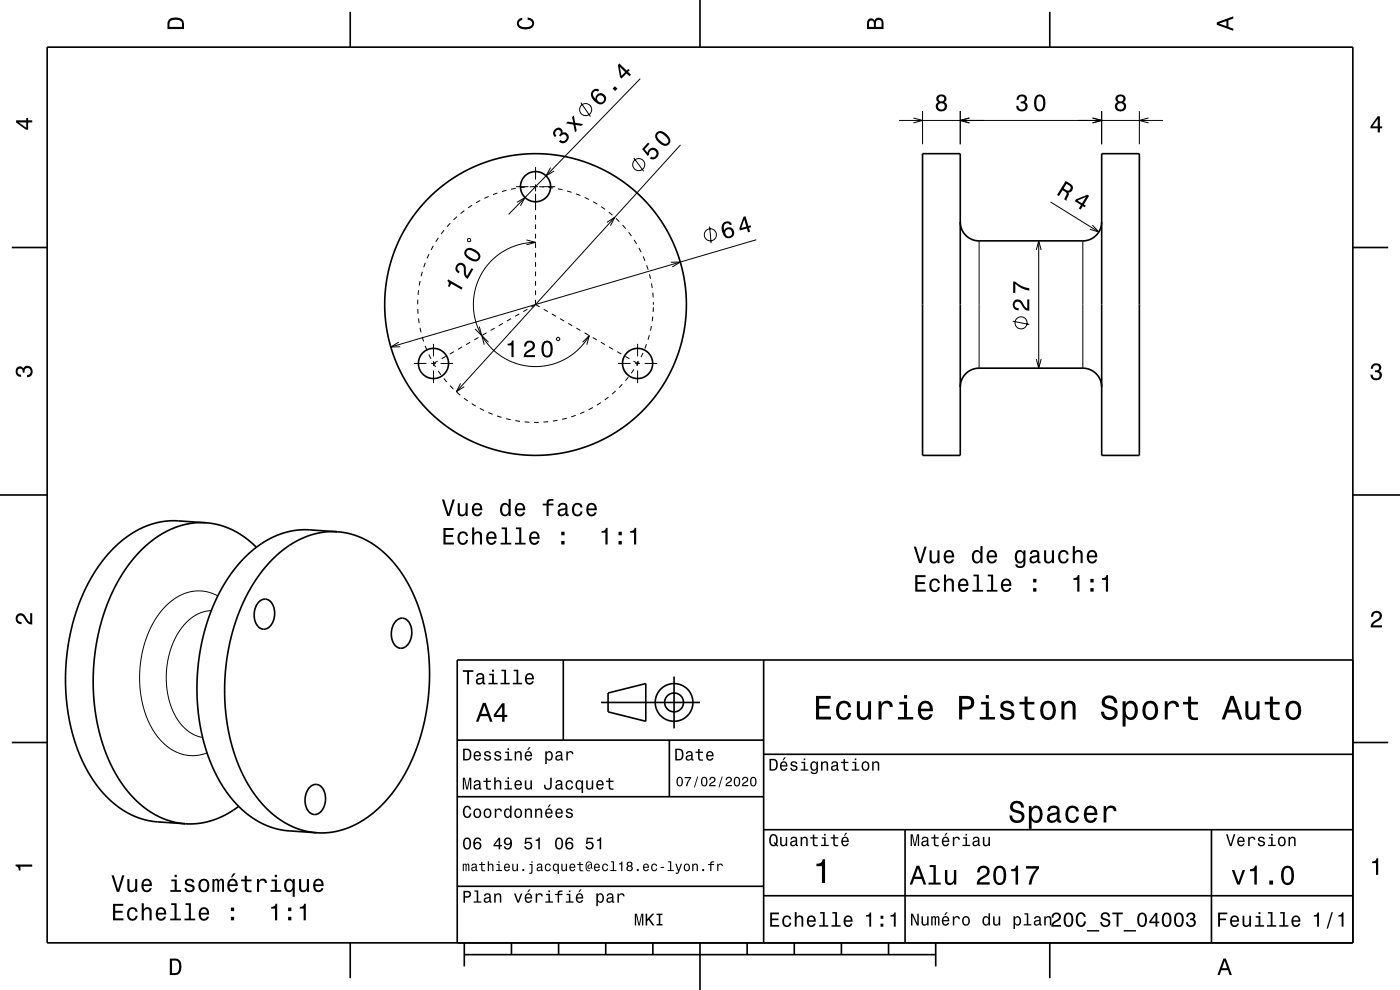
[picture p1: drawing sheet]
<svg xmlns="http://www.w3.org/2000/svg" width="297mm" height="210mm" viewBox="0 0 297 210" stroke-linecap="round" stroke-linejoin="round" font-family="sans-serif">
<g fill="none" stroke="#000" stroke-width=".21">
<path d="M135.8 16.7l-27.9 28.8M109.4 40l-1 .1M109.5 39.6h2.6M111.4 39.7l-1 .1M113.1 39.6h1M113.4 39.6h-1M113.6 35.4v2.7M113.6 39.1v1.5M114.4 39.6l1 .1M115.1 39.6h2.7M116.4 39.8l1 .1M116.8 35.6l-1 1.7 1.8-1"/>
<path d="M123.2 21.8l2.1 2.9M134.4 33.5l2.2 2.9M144.4 30.7l-47.6 52.4M190.7 25.5h56M193.8 25l1.9 .5-1.9 .6M195.7 23.5v7.1M203.7 23.5v7.1M205.6 25l-1.9 .5 1.9 .6M231.8 25l1.9 .5-1.9 .6M233.7 23.5v7.1M241.7 23.5v7.1M243.6 25l-1.9 .5 1.9 .6"/>
<path d="M89.1 59.6l-.2 1M89.6 57.7l-.3 .9M90.2 55.8l-.3 .9M91 53.9l-.4 .9M91.9 52.1l-.4 .9M93 50.4l-.5 .9M94.2 48.8l-.6 .8M95.5 47.3l-.7 .8M97 46l-.8 .6M98.5 44.7l-.8 .6M99.3 50.7h.5v.5h-.6zM100.1 43.5l-.8 .6"/>
<path d="M101.9 42.5l-.9 .5M103.7 41.7l-.9 .4M105.5 40.9l-.9 .4M107.4 40.4l-.9 .2M109.7 42.9l1.7-1-1 1.7M111.7 50.9l1.9 .5-1.9 .5M113.6 51.4l-1.7 .1-1.7 .4-1.7 .5-1.6 .8-2.5 2-1.2 1.3-1 1.5-.8 1.5-.5 1.7-.5 3.2 .1 1.7 .3 1.7 .6 1.7 .7 1.6 2.1 2.7 1.1 1 1.6 1.1 1.6 .8 1.6 .6 3.2 .5 1.5-.1 2-.3 1.7-.6 1.5-.7 1.7-1.1 1.3-1.2 2-2.6M113.6 41.1v3.5M113.6 45.6v1M113.6 47.6v1M113.6 49.6v1M113.6 51.6v1"/>
<path d="M113.6 53.6v1M113.6 55.6v1M113.6 57.6v1M113.6 59.6v1M118.4 40.1l.9 .2M120.3 40.5l1 .3M122.2 41.1l.9 .4M124.1 41.9l.9 .4M125.8 42.8l.9 .5M127.5 43.8l.9 .6M128.7 47.2l1.7-1.1-.9 1.8M129.2 45l.7 .7"/>
<path d="M130.7 46.3l.7 .7M132.1 47.7l.6 .8M133.4 49.3l.6 .8M134.5 50.9l.6 .8M135.6 52.6l.4 .9M136.4 54.4l.4 .9M137.2 56.3l.3 .9M137.8 58.2l.2 .9M142.3 55.6h2l-1.7 1M150.5 48l.4 3.6M160.4 50.9l-77.5 22.7M207.7 51.1v27"/>
<path d="M219.8 53l.6-1.9 .5 1.9M220.4 51.1v27M222.9 42.8l10.2 6.4M229.7 51.1v27M231.7 47.7l1.4 1.5-1.9-.6M84.6 72.6l-1.7 1h2M87.8 77.1h2.7M88.6 63.6v1M88.6 65.6l.1 1M88.8 67.5l.1 1M88.8 61.6l-.1 1M89.1 69.5l.2 1"/>
<path d="M89.6 71.5l.3 .9M90.2 73.4l.4 .9M91 75.2l.4 .9M91.5 77.1h1M91.9 77l.5 .8M92 72.9v2.7M92 76.6v1M92 78.6v2.7M92.8 76.6l-.8 .5M93 78.7l.5 .8M93.5 77.1h2.6M94.6 75.6l-.9 .5"/>
<path d="M96.3 74.6l-.9 .5M98 73.6l-.8 .5M99.8 72.6l-.9 .5M101.5 71.6l-.9 .5M101.7 69.3l.5 1.9-1.4-1.4M103.2 70.6l-.8 .5M103.6 72.6l-1.4-1.4 .5 1.9M105 69.6l-.9 .5M106.7 68.6l-.9 .5M108.4 67.6l-.8 .5M110.1 66.6l-.8 .5M111.9 65.6l-.9 .5"/>
<path d="M113.6 61.6v1M113.6 63.6v1M113.6 64.6l-.9 .5M113.6 64.6l.9 .5M115.3 65.6l.9 .5M117.1 66.6l.8 .5M118.1 71.8l.4-.2 .2 .4-.4 .3zM118.8 67.6l.9 .5M120.5 68.6l.9 .5M122.3 69.6l.8 .5M123.6 72.6l1.4-1.4-.5 1.9M124 70.6l.9 .5"/>
<path d="M125.7 71.6l.9 .5M127.5 72.6l.8 .5M129.2 73.6l.9 .5M130.9 74.6l.9 .5M131.1 77.1h2.7M132.7 75.6l.8 .5M133.3 80l-.6 .8M134.4 76.6l.9 .5M134.5 78.4l-.6 .8M134.8 77.1h1M135.3 72.9v2.7M135.3 76.6v1"/>
<path d="M135.3 78.6v2.7M135.5 76.7l-.5 .8M136.4 74.9l-.4 .9M136.8 77.1h2.6M137.2 73l-.4 .9M137.8 71.1l-.3 1M138.2 69.2l-.2 .9M138.2 60.1l.2 1M138.5 67.2l-.1 1M138.5 62.1l.1 1M138.6 64.1v.5M138.6 65.2v1"/>
<path d="M214.9 68.1l3.5 .7M219.8 76.2l.6 1.9 .5-1.9M94.1 80.3l.7 .8M95.5 81.8l.7 .7M96.9 83.2l.8 .6M97.7 81.3l-.9 1.8 1.7-1.1M98.4 84.5l.8 .6M100.1 85.6l.8 .5M101.8 86.6l.9 .5M103.6 87.5l.9 .4M105.5 88.2l.9 .3M107.4 88.8l.9 .2"/>
<path d="M109.3 89.2l1 .2M111.3 89.5l1 .1M114.3 89.6h-1M116.3 89.5h-1M118.3 89.2l-1 .1M120.2 88.7l-.9 .3M122.1 88.1l-.9 .3M124 87.3l-.9 .4M125.8 86.4l-.9 .5M127.5 85.4l-.9 .5M129.1 84.2l-.8 .6M130.6 82.9l-.7 .7"/>
<path d="M132 81.5l-.7 .7M44.8 129.5l-1.7 .3-1.6 .7-1.7 1.3-1.3 1.4-1.2 1.8-1 2.4-.6 2.4-.4 2.4v2.8l.4 2.6 .6 2.3 .9 2 1.2 1.7 1.4 1.4 1.5 .9 1.7 .5M46.2 126.4l-1.3-.6-1.3-.3-1.3-.2-1.6 .2-1.5 .4-1.3 .6-1.4 .9-1.2 1-2.2 2.7-1.7 3.4-1.1 3.5-.6 4.2v3.9l.8 4.1 1.2 3.4 2 3 1 1.1 1.3 1.1 2.4 1.1 1.3 .3 1.4 .1 1.4-.2 1.4-.4"/>
<circle cx="124.2" cy="23.2" r="1.28"/>
<circle cx="135.5" cy="34.9" r="1.28"/>
<circle cx="150.7" cy="49.8" r="1.28"/>
<circle cx="216.6" cy="68.5" r="1.28"/>
</g>
<g fill="none" stroke="#000" stroke-width=".35">
<path d="M10 10h277v190h-277zM74.3 2.5v7.5M148.5 0v10M222.7 2.5v7.5M195.7 32.6h8v64h-8zM233.7 32.6h8v64h-8zM2.5 52.5h7.5M203.7 47.1a4 4 0 0 0 4 4h22a4 4 0 0 0 4-4M287 52.5h7.5M233.7 82.1a4 4 0 0 0-4-4h-22a4 4 0 0 0-4 4M0 105h10M43.7 110.9h-2l-2.4 .3-2 .7-2.2 .9-1.9 1.2-1.8 1.4-1.9 1.8-1.8 2.1-1.6 2.3-1.5 2.5-1.3 2.7-1 2.7-1.6 5.9-.8 6.2-.1 3.5 .1 3.2 .9 5.8 .7 2.9 .9 2.7 1.2 2.6 1.1 2.1 1.5 2.3 1.5 1.9 1.5 1.5 2 1.7 1.9 1.1 2 .9 2 .6 2.2 .3"/>
<path d="M43.7 110.9l2.7 .4 2.8 1 2.8 1.7 2.4 2.1M43.7 110.9l-7.2-.4-2.1 .1-1.7 .4-2.3 .9-2.1 1.1-2.4 1.6-1.9 1.8-1.9 2.1-1.8 2.5-1.5 2.5-1.6 3.4-1.2 3.3-1 3.6-.6 3.6-.4 3.8-.1 3.5 .2 3.7 .4 3.1 .7 3.5 1 3.4 1.2 2.9 1.3 2.5 1.7 2.7 2 2.3 1.9 1.8 2.1 1.5 2.2 1.1 2 .7 1.8 .3 6.9 .5M71.6 112.8l-7.1-.4-2 .1-2 .5-2.4 .8-2.1 1.2-2.2 1.5-1.9 1.8-2.2 2.5-1.7 2.5-1.7 2.9-1.3 2.8-1.2 3.4-.9 3.5-.6 3.4-.4 3.8-.1 3.2 .1 3.7 .5 3.7 .8 3.5 .9 3.1 1.2 2.9 1.5 2.9 1.5 2.3 1.7 2 1.9 1.8 2.1 1.6 2.3 1.2 1.8 .7 2 .4 7.1 .5M71.6 112.8l2.2 .3 2.1 .7 2.1 .9 1.8 1.2 1.9 1.5 1.6 1.7 1.5 1.9 1.4 2.1 1.2 2.3 1.1 2.7 .9 2.6 .8 3.2 .5 2.9 .3 3.2v6.2l-.7 5.7-.7 2.9-1 3.2-1.1 2.9-1.2 2.5-1.4 2.4-1.7 2.5-1.6 1.9-1.9 1.8-2 1.6-1.9 1.1-2.2 1-2 .6-2.4 .3h-2M71.6 112.8h-2.1l-2.2 .3-2 .6-2.1 .9-1.9 1.2-2 1.5-1.8 1.7-1.8 2-1.6 2.3-1.5 2.5-1.3 2.7-1.1 2.7-1 3.2-.7 3.1-.8 6 .1 6.2 .8 6 .8 3.2 .8 2.4 1 2.3 1.4 2.7 1.6 2.5 1.5 1.8 1.7 1.7 1.9 1.5 2 1.2 1.9 .8 2.1 .6 1.9 .2M287 105h10M54.9 127.7a1.77 1.77 0 0 1 1.8-.6 1.77 1.77 0 0 1 1.3 1.5 3.8 3.8 0 0 1-1.6 4.8 2.19 2.19 0 0 1-2.4-2.3v-1.7l.4-.9zM84.1 131.6a1.81 1.81 0 0 1 1.9-.3 1.81 1.81 0 0 1 1.2 1.5 3.6 3.6 0 0 1-1.9 4.7 2.35 2.35 0 0 1-2.3-2.6l.2-1.7 .4-.9zM119.5 140v17M162 140v60M287 140h-190v60M2.5 157.5h7.5"/>
<path d="M97 157h65M127.5 149h21M129 147l8-2v8l-8-2zM142 157v12M143 143.5v11M287 157.5h7.5M50.6 171.1l-2.7 1.7-2.8 1.2-2.7 .6-3.1 .1M65.7 167.1a1.8 1.8 0 0 1 1.8-.6 1.8 1.8 0 0 1 1.3 1.5 3.8 3.8 0 0 1-1.6 4.7 2.19 2.19 0 0 1-2.4-2.3l.1-2zM97 169h65M162 176h125M162 160h125M192 176v24"/>
<path d="M257 176v24M97 188h65M162 190h125M74.3 200v7.5M98.5 202.5h100M98.5 200v5M108.5 200v2.5M118.5 200v2.5M128.5 200v2.5M138.5 200v2.5M148.5 200v10M158.5 200v2.5"/>
<path d="M168.5 200v2.5M178.5 200v2.5M188.5 200v2.5M198.5 200v5M222.7 200v7.5"/>
<circle cx="113.6" cy="39.6" r="3.2"/>
<circle cx="92" cy="77.1" r="3.2"/>
<circle cx="113.6" cy="64.6" r="32"/>
<circle cx="135.3" cy="77.1" r="3.2"/>
<circle cx="143" cy="149" r="2"/>
<circle cx="143" cy="149" r="4"/>
</g>
<g fill="#000">
<path d="M36 4a2.18 2.18 0 0 0-.5 2.2h3.5v-1.2a1.43 1.43 0 0 0-1.7-1.3zM36.3 4.4a2.15 2.15 0 0 1 2.2 .3l.1 1h-2.6v-1z" fill-rule="evenodd"/>
<path d="M109.9 4.2l.9-.4v.4a.7 .7 0 0 0-.7 .5 .7 .7 0 0 0 .3 .8 1.7 1.7 0 0 0 2.5-.5 .9 .9 0 0 0-1-.8v-.5a1.24 1.24 0 0 1 1.4 1.1 1.24 1.24 0 0 1-1 1.4 2.22 2.22 0 0 1-2.5-.7l-.2-.5z" fill-rule="evenodd"/>
<path d="M125.7 19.2a1.58 1.58 0 0 0 .5 2.3 1.26 1.26 0 0 0 1.8 .5 1.26 1.26 0 0 0 .2-1.9 1.11 1.11 0 0 0-1.2-.3 1.11 1.11 0 0 0-.7 1.2 1.02 1.02 0 0 1-.3-1.5 .58 .58 0 0 1 .8-.1l.3-.3a1 1 0 0 0-1.4 .1zM126.6 21a.75 .75 0 0 1 1.5 0 .75 .75 0 0 1-1.5 0zM130.4 18.3l-.4 .5 .5 .5 .5-.5zM131.4 13.5l-.3 .3 .4 2.6 .3 .3 1.1-1.1 .6 .6 .4-.3-.7-.7 .4-.3-.3-.3-.4 .4zM131.5 14.2l1.1 1.1-.8 .8z" fill-rule="evenodd"/>
<path d="M184.2 4.2l-.3 .7v1.3h3.5v-1.3a.98 .98 0 0 0-.7-1.1 .98 .98 0 0 0-1.2 .6 .84 .84 0 0 0-1.3-.2zM184.5 4.5a.54 .54 0 0 1 .6-.1 .54 .54 0 0 1 .3 .6v.7h-1zM185.9 4.4a.62 .62 0 0 1 .8-.1 .62 .62 0 0 1 .3 .6v.8h-1.2z" fill-rule="evenodd"/>
<path d="M258.1 4.7v.6l3.5 1.2v-.4l-1-.4v-1.4l1-.4v-.4zM258.6 5l1.6-.5v1z" fill-rule="evenodd"/>
<path d="M3.4 25.5v.5l2.1 1.5h.5v-1.5h.8v-.5h-.8v-.5h-.4v.5zM4 26h1.6v1.1z" fill-rule="evenodd"/>
<path d="M117.7 27.5a1.05 1.05 0 0 0 0 1.6l.3-.3a.62 .62 0 0 1-.3-.8 .62 .62 0 0 1 .8-.4 .62 .62 0 0 1 .4 .7l-.3 .4 .3 .3a.72 .72 0 0 1 .9-.4 .72 .72 0 0 1 .4 1 .72 .72 0 0 1-1 .3l-.3-.2-.3 .3a1.18 1.18 0 0 0 1.9-.2 1.18 1.18 0 0 0-.9-1.7h-.3a.9 .9 0 0 0-.5-1 .9 .9 0 0 0-1.1 .4zM121.7 24.5l-.3 .3 .2 1.2-1.2-.2-.3 .4 1.5 .2 .4 1.7 .3-.4-.2-1.2 1.2 .2 .4-.4-1.7-.3z" fill-rule="evenodd"/>
<path d="M137.5 30.2l-1.3 1.4 1.2 1.5 .3-.3a.8 .8 0 0 1 .6-1.1 .8 .8 0 0 1 .9 .9 .8 .8 0 0 1-1 .6l-.4 .4a1.21 1.21 0 0 0 1.8-.4 1.21 1.21 0 0 0-.6-1.7 1.21 1.21 0 0 0-1.6 .9l-.6-.7 1-1.2zM139.3 28.1a1.43 1.43 0 0 0 .5 2.2 1.41 1.41 0 0 0 2.1 .3 1.42 1.42 0 0 0-.5-2.1 1.52 1.52 0 0 0-2.1-.4zM139.6 28.4l.3-.2a2.38 2.38 0 0 1 1.9 1.8l-.5 .5a2.37 2.37 0 0 1-1.9-1.8z" fill-rule="evenodd"/>
<path d="M198.9 20.3a.83 .83 0 0 0 .2 1.4 1.11 1.11 0 0 0-.4 1.5 1.11 1.11 0 0 0 1.5 .4 1.03 1.03 0 0 0 .7-.9 1.03 1.03 0 0 0-.6-1 .88 .88 0 0 0 .4-1.1 .88 .88 0 0 0-1-.6zM199 22.6a.71 .71 0 0 1 1.4 0 .71 .71 0 0 1-1.4 0zM199.1 21a.6 .6 0 0 1 1.2 0 .6 .6 0 0 1-1.2 0z" fill-rule="evenodd"/>
<path d="M216 20.3l-.3 .9h.4a.62 .62 0 0 1 .3-.8 .62 .62 0 0 1 .8 .3 .62 .62 0 0 1-.2 .8h-.5v.4a.72 .72 0 0 1 1 .5 .72 .72 0 0 1-.5 .9 .72 .72 0 0 1-.9-.5l-.1-.4h-.4a1.18 1.18 0 0 0 1.5 1.2 1.18 1.18 0 0 0 .6-1.8l-.3-.1a.9 .9 0 0 0 .4-1.1 .9 .9 0 0 0-1-.6zM219.7 20.5a2.68 2.68 0 0 0 .4 3 1.14 1.14 0 0 0 1.6-.9 2.3 2.3 0 0 0-.6-2.5l-.5-.1-.5 .1zM220.2 20.5h.7a2.37 2.37 0 0 1 0 2.6h-.7a2.38 2.38 0 0 1 0-2.6z" fill-rule="evenodd"/>
<path d="M236.9 20.3a.83 .83 0 0 0 .2 1.4 1.11 1.11 0 0 0-.4 1.5 1.11 1.11 0 0 0 1.5 .4 1.03 1.03 0 0 0 .7-.9 1.03 1.03 0 0 0-.6-1 .88 .88 0 0 0 .4-1.1 .88 .88 0 0 0-1-.6zM237 22.6a.71 .71 0 0 1 1.4 0 .71 .71 0 0 1-1.4 0zM237.1 21a.6 .6 0 0 1 1.2 0 .6 .6 0 0 1-1.2 0z" fill-rule="evenodd"/>
<path d="M292.3 24.7l-1.6 2.1v.4h1.6v.9h.4v-.9h.5v-.4h-.5v-2.1zM292.3 25.2v1.6h-1.1z" fill-rule="evenodd"/>
<path d="M153.5 47.3a2.23 2.23 0 0 0 .9 3.2 1.16 1.16 0 0 0 1.3-.7 1.16 1.16 0 0 0-.6-1.4 1.16 1.16 0 0 0-1.5 .4 1.03 1.03 0 0 1 .5-1.4 .59 .59 0 0 1 .7 .4l.5-.2a1.1 1.1 0 0 0-1.8-.3zM153.8 49.4a.75 .75 0 0 1 1.5 0 .75 .75 0 0 1-1.5 0zM157.7 46l-.9 2.5 .2 .4 1.4-.4 .3 .8 .4-.1-.2-.9 .5-.1-.2-.4-.4 .1-.6-2zM157.9 46.6l.4 1.5-1 .3z" fill-rule="evenodd"/>
<path d="M226.1 38.4l-1.9 2.9 .4 .3 .8-1.3a.85 .85 0 0 1 .8 1.2l-.4 .8 .4 .3 .6-1.4-.2-.4a.97 .97 0 0 0 1-.7 .97 .97 0 0 0-.5-1.1zM226.3 39a1.09 1.09 0 0 1 .8 .9 .6 .6 0 0 1-.4 .5 .6 .6 0 0 1-.6-.1l-.5-.3z" fill-rule="evenodd"/>
<path d="M228.2 42.3l-.2 .4 1.3 .8-.4 .7 .3 .3 .5-.8 .4 .3 .2-.4-.4-.2 1.2-1.9-.4-.2zM228.6 42.5l1.8-.7-.9 1.3z" fill-rule="evenodd"/>
<path d="M95.1 59.3l-.2 .3a.77 .77 0 0 1 .1 1.1l.3 .2 .4-.7 2.2 1.2 .2-.4zM97.1 56a1.16 1.16 0 0 0 .2 2l.2-.4a.71 .71 0 0 1-.5-.9 .71 .71 0 0 1 .9-.5 .71 .71 0 0 1 .5 .9 1.8 1.8 0 0 0 .8 2.1l1.2-2.1-.4-.2-.9 1.6a2.24 2.24 0 0 1-.3-1.8 1.07 1.07 0 0 0-1.7-.7zM99 52.7a1.14 1.14 0 0 0 0 1.9 2.28 2.28 0 0 0 2.4 .7 1.14 1.14 0 0 0 .1-1.9 2.3 2.3 0 0 0-2.5-.7zM99 53.3l.2-.2a2.39 2.39 0 0 1 2.3 1.3l-.3 .6a2.37 2.37 0 0 1-2.3-1.3z" fill-rule="evenodd"/>
<path d="M107.7 72.9v.4h.8v2.5h.5v-3.6h-.4a.77 .77 0 0 1-.9 .7zM111.5 72.6l-.3 .9h.4a.71 .71 0 0 1 .6-.8 .71 .71 0 0 1 .8 .5 .71 .71 0 0 1-.5 .8 1.81 1.81 0 0 0-1.4 1.8h2.4v-.5h-1.9a2.23 2.23 0 0 1 1.5-1.1 1.13 1.13 0 0 0 .1-1.7 1.13 1.13 0 0 0-1.7 .1zM115.2 72.7a2.68 2.68 0 0 0 .3 3.1 1.14 1.14 0 0 0 1.7-1 2.31 2.31 0 0 0-.6-2.4l-.5-.2-.6 .2zM115.7 72.7h.7a2.38 2.38 0 0 1 0 2.7h-.7a2.38 2.38 0 0 1 0-2.7z" fill-rule="evenodd"/>
<path d="M215.1 63.8a1.2 1.2 0 0 0-.2 1.4 1.2 1.2 0 0 0 1.2 .6v-.4a.7 .7 0 0 1-.8-.5 .7 .7 0 0 1 .5-.9 .7 .7 0 0 1 .8 .5 1.8 1.8 0 0 0 1.8 1.4v-2.4h-.5v1.9a2.2 2.2 0 0 1-1.1-1.5 1.1 1.1 0 0 0-1.7-.1zM214.9 59.7v2.4h.5v-1.9a5.2 5.2 0 0 0 3 1.4v-.5a5.3 5.3 0 0 1-3.1-1.4z" fill-rule="evenodd"/>
<path d="M291.1 77.4a1.08 1.08 0 0 1 1.4-.2 1.08 1.08 0 0 1 .4 1.2l-.3 .3a1.06 1.06 0 0 1 .5 1.3 1.06 1.06 0 0 1-1.2 .7 1.1 1.1 0 0 1-1.2-1.2h.5a.71 .71 0 0 0 1 .8 .71 .71 0 0 0 .1-1.3h-.6v-.4a.61 .61 0 0 0 .8-.3 .61 .61 0 0 0-.2-.8 .61 .61 0 0 0-.9 .2l-.1 .5h-.5z" fill-rule="evenodd"/>
<path d="M3.6 78a.86 .86 0 0 1 1.4 .2 1.06 1.06 0 0 1 1.2-.6 1.06 1.06 0 0 1 .7 1.2 1.1 1.1 0 0 1-1.2 1.2v-.4a.71 .71 0 0 0 .8-1 .71 .71 0 0 0-1.3-.1v.6h-.4a.61 .61 0 0 0-.3-.8 .61 .61 0 0 0-.8 .2 .61 .61 0 0 0 .2 .8l.6 .2v.4a1.15 1.15 0 0 1-1.2-.6 1.15 1.15 0 0 1 .3-1.3z" fill-rule="evenodd"/>
<path d="M94.1 112v3.5h2.2v-.4h-1.8v-1.2h1.6v-.4h-1.6v-1.1h1.7v-.4zM97.3 113.1a1.53 1.53 0 0 0 .9 2.5 1.06 1.06 0 0 0 1.1-1.1h-.4a.67 .67 0 0 1-.7 .7 .67 .67 0 0 1-.7-.6 1.11 1.11 0 0 1 .7-1.5 .59 .59 0 0 1 .6 .6h.5a1.09 1.09 0 0 0-.8-1 1.09 1.09 0 0 0-1.2 .4zM100.2 111.9v3.6h.4v-1.6a.63 .63 0 0 1 .5-.8 .63 .63 0 0 1 .7 .7v1.7h.5v-1.8a.88 .88 0 0 0-.6-1 .88 .88 0 0 0-1.1 .5v-1.3zM103.4 113.1a1.54 1.54 0 0 0 .8 2.5 1.07 1.07 0 0 0 1.1-.9h-.4l-.2 .4-.4 .1a.76 .76 0 0 1-.7-.9h1.8a1.16 1.16 0 0 0-.5-1.4 1.16 1.16 0 0 0-1.5 .2zM103.8 113.3a.66 .66 0 0 1 .8-.1 .66 .66 0 0 1 .3 .7h-1.3zM106.4 111.9v.4h.7v2.8h-.9v.4h2.3v-.4h-.9v-3.2zM109.5 111.9v.4h.6v2.8h-.9v.4h2.3v-.4h-.9v-3.2zM112.5 113.1a1.55 1.55 0 0 0 .8 2.5 1.07 1.07 0 0 0 1.1-.9h-.4l-.2 .4-.4 .1a.76 .76 0 0 1-.7-.9h1.8a1.17 1.17 0 0 0-.5-1.4 1.17 1.17 0 0 0-1.5 .2zM112.9 113.3a.66 .66 0 0 1 .8-.1 .66 .66 0 0 1 .3 .7h-1.3zM119.1 114.7v.8h.7v-.8zM119.1 112.8v.7h.7v-.7z" fill-rule="evenodd"/>
<path d="M93.7 105.9l1.2 3.6h.5l1.1-3.6h-.5l-.9 3-.9-3zM97.1 106.7v1.8a.89 .89 0 0 0 .6 1 .89 .89 0 0 0 1.1-.5v.5h.4v-2.8h-.4v1.6a.65 .65 0 0 1-.4 .8 .65 .65 0 0 1-.8-.3v-2.1zM100.4 107a1.54 1.54 0 0 0 .8 2.6 1.07 1.07 0 0 0 1.1-.9h-.5l-.2 .3-.4 .2a.76 .76 0 0 1-.7-1h1.8a1.16 1.16 0 0 0-.5-1.3 1.16 1.16 0 0 0-1.4 .1zM100.7 107.3a.66 .66 0 0 1 .8-.2 .66 .66 0 0 1 .4 .8h-1.4zM106.4 107a1.58 1.58 0 0 0 .7 2.6l.5-.2 .3-.4v.5h.4v-3.7h-.4v1.4a.9 .9 0 0 0-1.5-.2zM106.7 107.3a.62 .62 0 0 1 .7-.2 .62 .62 0 0 1 .4 .5 1.12 1.12 0 0 1-.6 1.6 1.19 1.19 0 0 1-.5-1.9zM109.5 107a1.54 1.54 0 0 0 .8 2.6 1.06 1.06 0 0 0 1.1-.9h-.5l-.2 .3-.4 .2a.76 .76 0 0 1-.6-1h1.7a1.16 1.16 0 0 0-.5-1.3 1.16 1.16 0 0 0-1.4 .1zM109.8 107.3a.66 .66 0 0 1 .8-.2 .66 .66 0 0 1 .4 .8h-1.3zM115.1 106.8v.4h.9v2.3h.4v-2.3h1v-.4h-1v-.3l.3-.2 .7-.1v-.3a1.04 1.04 0 0 0-1.4 .7v.2zM118.7 106.9l-.3 .6h.4a.55 .55 0 0 1 .7-.5 .55 .55 0 0 1 .3 .8h-.2a1 1 0 0 0-1 .2 1 1 0 0 0-.3 1.1 .93 .93 0 0 0 1.7 0l.1 .3 .5 .1v-.4h-.2v-.2v-1.4a1.02 1.02 0 0 0-.7-.9 1.02 1.02 0 0 0-1 .3zM118.8 108.4l1.1-.3a.77 .77 0 0 1-.2 .8 .77 .77 0 0 1-.9 .1l-.1-.3zM121.6 107a1.53 1.53 0 0 0 .9 2.6 1.06 1.06 0 0 0 1.1-1.1h-.4a.67 .67 0 0 1-.7 .7 .67 .67 0 0 1-.7-.6 1.12 1.12 0 0 1 .7-1.6 .59 .59 0 0 1 .6 .6h.5a1.09 1.09 0 0 0-.8-.9 1.09 1.09 0 0 0-1.2 .3zM124.7 107a1.54 1.54 0 0 0 .8 2.6 1.06 1.06 0 0 0 1.1-.9h-.5l-.2 .3-.4 .2a.76 .76 0 0 1-.7-1h1.8a1.16 1.16 0 0 0-.5-1.3 1.16 1.16 0 0 0-1.4 .1zM125 107.3a.66 .66 0 0 1 .8-.2 .66 .66 0 0 1 .3 .8h-1.3z" fill-rule="evenodd"/>
<path d="M127.6 112.7v.3h.8v2.5h.5v-3.5h-.3a.77 .77 0 0 1-1 .7zM131.2 114.7v.8h.7v-.8zM131.2 112.8v.7h.7v-.7zM133.7 112.7v.3h.8v2.5h.5v-3.5h-.4a.77 .77 0 0 1-.9 .7z" fill-rule="evenodd"/>
<path d="M193.8 116l1.2 3.5h.5l1.1-3.5h-.5l-.9 2.9-.9-2.9zM197.2 116.7v1.8a.89 .89 0 0 0 .6 1 .89 .89 0 0 0 1.1-.5v.5h.4v-2.8h-.4v1.6a.65 .65 0 0 1-.4 .8 .65 .65 0 0 1-.8-.3v-2.1zM200.5 117a1.54 1.54 0 0 0 .8 2.5 1.06 1.06 0 0 0 1.1-.8h-.5l-.2 .3-.4 .2a.75 .75 0 0 1-.7-1h1.8a1.17 1.17 0 0 0-.5-1.3 1.17 1.17 0 0 0-1.4 .1zM200.8 117.2a.66 .66 0 0 1 .8-.1 .66 .66 0 0 1 .4 .8h-1.4zM206.5 117a1.57 1.57 0 0 0 .7 2.5l.5-.1 .3-.4v.5h.4v-3.7h-.4v1.4a.89 .89 0 0 0-1.5-.2zM206.8 117.3a.62 .62 0 0 1 .7-.2 .62 .62 0 0 1 .4 .5 1.11 1.11 0 0 1-.6 1.6 1.19 1.19 0 0 1-.5-1.9zM209.6 117a1.54 1.54 0 0 0 .8 2.5 1.06 1.06 0 0 0 1.1-.8h-.5l-.2 .3-.4 .2a.75 .75 0 0 1-.6-1h1.7a1.17 1.17 0 0 0-.5-1.3 1.17 1.17 0 0 0-1.4 .1zM209.9 117.2a.66 .66 0 0 1 .8-.1 .66 .66 0 0 1 .4 .8h-1.3zM215.6 117a1.57 1.57 0 0 0 .7 2.5l.5-.1 .3-.4a.73 .73 0 0 1-.3 1 .73 .73 0 0 1-1-.3h-.4a1.1 1.1 0 0 0 1.2 .8 1.1 1.1 0 0 0 .9-1.2v-2.6h-.4v.5l-.3-.4a.89 .89 0 0 0-1.2 .2zM215.9 117.3a.63 .63 0 0 1 .7-.2 .63 .63 0 0 1 .5 .5 1.1 1.1 0 0 1-.7 1.6 1.19 1.19 0 0 1-.5-1.9zM218.8 116.9l-.3 .6h.4a.55 .55 0 0 1 .7-.5 .55 .55 0 0 1 .3 .8h-.2a1 1 0 0 0-1 .2 1 1 0 0 0-.3 1.1 .94 .94 0 0 0 1.7 0l.1 .3 .5 .1v-.4h-.2v-1.6a1.02 1.02 0 0 0-1.7-.6zM218.9 118.4l1.1-.3a.77 .77 0 0 1-.2 .9 .77 .77 0 0 1-.9 0zM221.5 116.7v1.8a.89 .89 0 0 0 .6 1 .89 .89 0 0 0 1.1-.5v.5h.4v-2.8h-.4v1.6a.65 .65 0 0 1-.4 .8 .65 .65 0 0 1-.8-.3l-.1-2.1zM224.8 117a1.53 1.53 0 0 0 .8 2.5 1.05 1.05 0 0 0 1.1-1h-.4a.67 .67 0 0 1-.6 .7 .67 .67 0 0 1-.7-.6 1.12 1.12 0 0 1 .6-1.6 .6 .6 0 0 1 .7 .6h.4a1.09 1.09 0 0 0-.8-.9 1.09 1.09 0 0 0-1.1 .3zM227.6 115.8v3.7h.4v-1.6a.63 .63 0 0 1 .4-.8 .63 .63 0 0 1 .8 .4v2h.5v-1.8a.88 .88 0 0 0-.6-1 .88 .88 0 0 0-1.1 .4v-1.3zM230.8 117a1.54 1.54 0 0 0 .8 2.5 1.06 1.06 0 0 0 1.1-.8h-.4l-.2 .3-.4 .2a.75 .75 0 0 1-.7-1h1.8a1.17 1.17 0 0 0-.5-1.3 1.17 1.17 0 0 0-1.5 .1zM231.2 117.2a.66 .66 0 0 1 .8-.1 .66 .66 0 0 1 .3 .8h-1.3z" fill-rule="evenodd"/>
<path d="M3.6 130.4a1.22 1.22 0 0 1 2 .7l.4 .6 .4 .3v-1.9h.4v2.4a1.8 1.8 0 0 1-1.7-1.4 .71 .71 0 0 0-.9-.5 .71 .71 0 0 0-.5 .8 .71 .71 0 0 0 .9 .5v.5a1.18 1.18 0 0 1-1.2-.7 1.18 1.18 0 0 1 .2-1.3z" fill-rule="evenodd"/>
<path d="M194.2 122v3.5h2.2v-.4h-1.8v-1.2h1.6v-.4h-1.6v-1.1h1.7v-.4zM197.4 123.1a1.53 1.53 0 0 0 .9 2.5 1.06 1.06 0 0 0 1.1-1.1h-.4a.67 .67 0 0 1-.7 .7 .67 .67 0 0 1-.7-.6 1.12 1.12 0 0 1 .7-1.5 .6 .6 0 0 1 .6 .6h.5a1.09 1.09 0 0 0-.8-1 1.09 1.09 0 0 0-1.2 .4zM200.3 121.9v3.6h.4v-1.6a.64 .64 0 0 1 .4-.7 .64 .64 0 0 1 .8 .3v2h.5v-1.8a.88 .88 0 0 0-.6-1 .88 .88 0 0 0-1.1 .5v-1.3zM203.5 123.1a1.54 1.54 0 0 0 .8 2.5 1.06 1.06 0 0 0 1.1-.9h-.4l-.3 .4-.3 .1a.76 .76 0 0 1-.7-.9h1.8a1.16 1.16 0 0 0-.5-1.4 1.16 1.16 0 0 0-1.5 .2zM203.9 123.3a.66 .66 0 0 1 .8-.1 .66 .66 0 0 1 .3 .7h-1.3zM206.5 121.9v.4h.7v2.8h-.9v.4h2.3v-.4h-.9v-3.2zM209.5 121.9v.4h.7v2.8h-.9v.4h2.3v-.4h-.9v-3.2zM212.6 123.1a1.54 1.54 0 0 0 .8 2.5 1.05 1.05 0 0 0 1.1-.9h-.4l-.2 .4-.4 .1a.75 .75 0 0 1-.7-.9h1.8a1.16 1.16 0 0 0-.5-1.4 1.16 1.16 0 0 0-1.5 .2zM213 123.3a.66 .66 0 0 1 .8-.1 .66 .66 0 0 1 .3 .7h-1.3zM219.2 124.7v.8h.7v-.8zM219.2 122.8v.7h.7v-.7z" fill-rule="evenodd"/>
<path d="M227.7 122.7v.3h.8v2.5h.5v-3.5h-.4a.77 .77 0 0 1-.9 .7zM231.3 124.7v.8h.7v-.8zM231.3 122.8v.7h.7v-.7zM233.8 122.7v.3h.8v2.5h.5v-3.5h-.4a.77 .77 0 0 1-.9 .7z" fill-rule="evenodd"/>
<path d="M291.2 129.9a1.18 1.18 0 0 1 1.9 .3 1.18 1.18 0 0 1-1 1.7l-.5 .3-.3 .5h1.9v.4h-2.4a1.8 1.8 0 0 1 1.4-1.8 .71 .71 0 0 0 .5-.8 .71 .71 0 0 0-.9-.5 .71 .71 0 0 0-.5 .8h-.4z" fill-rule="evenodd"/>
<path d="M98.2 158.8v2.5h.9a1.37 1.37 0 0 0 .7-2.2 1.56 1.56 0 0 0-1.6-.3zM98.6 159.1a.98 .98 0 0 1 1.1 .7 .98 .98 0 0 1-.6 1.2h-.5zM100.7 159.6a1.04 1.04 0 0 0-.2 1.2 1.04 1.04 0 0 0 1 .5l.5-.5h-.3l-.4 .3a.54 .54 0 0 1-.5-.7h1.3a.83 .83 0 0 0-.4-.9 .83 .83 0 0 0-1 .1zM100.9 159.7l.2-.1a.47 .47 0 0 1 .5 .1 .47 .47 0 0 1 .1 .5h-.9zM102.9 159.5l-.2 .1a.69 .69 0 0 0 .9 .9l.2 .1a.43 .43 0 0 1-.4 .5 .43 .43 0 0 1-.4-.4h-.3a.74 .74 0 0 0 .9 .7 .74 .74 0 0 0 .5-1l-1-.4a.38 .38 0 0 1 .3-.5 .38 .38 0 0 1 .4 .4h.3a.78 .78 0 0 0-1.2-.4zM105.1 159.5l-.2 .1a.69 .69 0 0 0 .9 .9l.2 .1a.43 .43 0 0 1-.4 .5 .43 .43 0 0 1-.5-.4h-.3a.74 .74 0 0 0 .9 .7 .74 .74 0 0 0 .5-1l-.9-.4a.38 .38 0 0 1 .3-.5 .38 .38 0 0 1 .4 .4h.3a.77 .77 0 0 0-1.2-.4zM107.2 159.4v.3h.5v1.3h-.7v.3h1.6v-.3h-.6v-1.6zM107.7 158.7v.4h.3v-.4zM109.2 159.4v1.9h.3v-1.1a.45 .45 0 0 1 .4-.6 .45 .45 0 0 1 .5 .5v1.2h.3v-1.3a.63 .63 0 0 0-.5-.7 .63 .63 0 0 0-.7 .4v-.3zM112.2 158.5l-.4 .6h.3l.5-.6zM111.5 159.6a1.04 1.04 0 0 0-.2 1.2 1.04 1.04 0 0 0 1.1 .5l.5-.5h-.3l-.5 .3a.54 .54 0 0 1-.5-.7h1.3a.83 .83 0 0 0-.4-.9 .83 .83 0 0 0-1 .1zM111.8 159.7l.1-.1a.48 .48 0 0 1 .5 .1 .48 .48 0 0 1 .2 .5h-1zM115.7 159.4v2.7h.3v-1.1a.66 .66 0 0 0 .7 .4 .66 .66 0 0 0 .5-.6 .91 .91 0 0 0 0-1.1 .91 .91 0 0 0-1-.3l-.2 .3v-.3zM116.1 159.8a.45 .45 0 0 1 .5-.2 .45 .45 0 0 1 .3 .4 .65 .65 0 0 1 .1 .8 .65 .65 0 0 1-.7 .2 .98 .98 0 0 1-.2-1.2zM118.1 159.5l-.2 .4h.3a.39 .39 0 0 1 .4-.3 .39 .39 0 0 1 .3 .5h-.1a.65 .65 0 0 0-1 .4 .65 .65 0 0 0 .6 .9l.6-.3 .1 .2h.4v-.2l-.2-.1v-1.1a.72 .72 0 0 0-.5-.6 .72 .72 0 0 0-.7 .2zM118.2 160.6l.8-.3a.55 .55 0 0 1-.2 .7 .55 .55 0 0 1-.6 0zM120.1 159.4v1.9h.4v-1.1a.47 .47 0 0 1 .2-.6 .47 .47 0 0 1 .6 .2v.2h.4a.64 .64 0 0 0-.5-.7 .64 .64 0 0 0-.8 .4v-.3z" fill-rule="evenodd"/>
<path d="M98.2 142.2v.3h.9v2.7h.4v-2.7h.9v-.3zM101.3 143l-.3 .5h.4a.47 .47 0 0 1 .5-.4 .47 .47 0 0 1 .4 .6l-.2 .1a.84 .84 0 0 0-1 .2 .84 .84 0 0 0 0 1.1 .9 .9 0 0 0 1.3-.2l.1 .2 .5 .1v-.3l-.3-.1v-1.3a.87 .87 0 0 0-1.4-.5zM101.4 144.3l.9-.3a.66 .66 0 0 1-.1 .7 .66 .66 0 0 1-.8 .1zM103.8 142.9v.3h.6v1.6h-.8v.4h2v-.4h-.8v-1.9zM104.4 142.1v.4h.4v-.4zM106.4 142.1v.3h.6v2.4h-.8v.4h1.9v-.4h-.7v-2.7zM109 142.1v.3h.6v2.4h-.8v.4h1.9v-.4h-.7v-2.7zM111.6 143.1a1.32 1.32 0 0 0 .7 2.1 .9 .9 0 0 0 .9-.7h-.3l-.2 .3-.4 .1a.65 .65 0 0 1-.6-.8h1.6a1 1 0 0 0-.4-1.2 1 1 0 0 0-1.3 .2zM111.9 143.3a.57 .57 0 0 1 .7-.1 .57 .57 0 0 1 .3 .6h-1.2z" fill-rule="evenodd"/>
<path d="M102.4 149.1l-1.4 4h.5l.4-1.2h1.6l.4 1.2h.6l-1.5-4zM102.7 149.7l.7 1.7h-1.3zM106.5 149.2l-1.7 2.4v.5h1.7v1h.5v-1h.6v-.5h-.6v-2.4zM106.5 149.9v1.7h-1.3z" fill-rule="evenodd"/>
<path d="M143.2 158.8v2.5h.9a1.37 1.37 0 0 0 .7-2.2 1.56 1.56 0 0 0-1.6-.3zM143.6 159.1a.98 .98 0 0 1 1.1 .7 .98 .98 0 0 1-.6 1.2h-.5zM145.7 159.5l-.2 .4h.3a.39 .39 0 0 1 .5-.3 .39 .39 0 0 1 .3 .5h-.2a.65 .65 0 0 0-.9 .4 .65 .65 0 0 0 .5 .9l.7-.3v.2h.4v-.2l-.1-.1-.1-1.1a.73 .73 0 0 0-.4-.6 .73 .73 0 0 0-.8 .2zM145.8 160.6l.8-.3a.55 .55 0 0 1-.1 .7 .55 .55 0 0 1-.7 0zM148.1 158.9v.5h-.5v.3h.5v1.3a.75 .75 0 0 0 1 .4v-.3a.48 .48 0 0 1-.7-.3v-1.1h.7v-.3h-.7v-.5zM150 159.6a1.04 1.04 0 0 0-.2 1.2 1.04 1.04 0 0 0 1.1 .5l.5-.5h-.4l-.4 .3a.54 .54 0 0 1-.5-.7h1.3a.83 .83 0 0 0-.4-.9 .83 .83 0 0 0-1 .1zM150.3 159.7l.1-.1a.48 .48 0 0 1 .5 .1 .48 .48 0 0 1 .2 .5h-1z" fill-rule="evenodd"/>
<path d="M173.1 147.6v5h3.2v-.6h-2.5v-1.7h2.2v-.6h-2.2v-1.5h2.4v-.6zM177.8 149.2a2.59 2.59 0 0 0 .5 3.4 1.58 1.58 0 0 0 2.3-1.4h-.6a.95 .95 0 0 1-.9 1 .95 .95 0 0 1-1-.9 1.59 1.59 0 0 1 .9-2.1 .85 .85 0 0 1 .9 .8h.7a1.56 1.56 0 0 0-1.1-1.3 1.56 1.56 0 0 0-1.7 .5zM181.8 148.8v2.5a1.27 1.27 0 0 0 .9 1.4 1.27 1.27 0 0 0 1.5-.7v.6h.6v-3.8h-.6v2.2a.92 .92 0 0 1-.6 1.1 .92 .92 0 0 1-1.2-.4v-2.9zM186.4 148.8v3.8h.6v-2.2a.95 .95 0 0 1 .5-1.1 .95 .95 0 0 1 1.2 .3l.1 .4h.6a1.28 1.28 0 0 0-1-1.4 1.28 1.28 0 0 0-1.4 .8v-.6zM190.8 148.9v.5h1v2.7h-1.3v.5h3.2v-.5h-1.3v-3.2zM191.8 147.4v.8h.6v-.8zM195.1 149.2a2.62 2.62 0 0 0 .5 3.4 1.57 1.57 0 0 0 2.2-1.1h-.6l-.3 .5-.5 .2a1.08 1.08 0 0 1-1-1.3h2.5a1.66 1.66 0 0 0-.7-2 1.66 1.66 0 0 0-2.1 .3zM195.6 149.5a.94 .94 0 0 1 1.2-.2 .94 .94 0 0 1 .5 1h-1.9zM203.5 147.6v5h.6v-2.1h.8a1.47 1.47 0 0 0 1.8-1.2 1.47 1.47 0 0 0-1.5-1.7zM204.1 148.2a1.6 1.6 0 0 1 1.8 .5 .86 .86 0 0 1 0 .9 .86 .86 0 0 1-.9 .3h-.9zM208.1 148.9v.5h1v2.7h-1.3v.5h3.3v-.5h-1.3v-3.2zM209.1 147.4v.8h.7v-.8zM212.6 148.9a1.08 1.08 0 0 0-.3 1.2 1.08 1.08 0 0 0 1 .7l1.1 .4a.57 .57 0 0 1 .2 .6 .57 .57 0 0 1-.5 .4 .96 .96 0 0 1-1.4-.8h-.6a1.6 1.6 0 0 0 1.3 1.4 1.6 1.6 0 0 0 1.7-.8 1.13 1.13 0 0 0-1-1.6l-1.1-.3-.2-.4a.87 .87 0 0 1 .9-.5 .87 .87 0 0 1 .8 .6h.6a1.4 1.4 0 0 0-2.1-1.1zM217.4 147.8v1.1h-1.1v.5h1.1v2.6l.2 .4 .4 .3h1.4v-.5a.97 .97 0 0 1-1.4-.5v-2.3h1.4v-.5h-1.4v-1.1zM221.1 149.2a2.56 2.56 0 0 0 .5 3.4 1.72 1.72 0 0 0 1.8-.2 1.72 1.72 0 0 0 .6-1.7 1.7 1.7 0 0 0-.9-1.9 1.7 1.7 0 0 0-2 .4zM221.6 149.6a.96 .96 0 0 1 1-.4 .96 .96 0 0 1 .7 .8 1.59 1.59 0 0 1-1 2.2 1.19 1.19 0 0 1-1-1.5zM225.2 148.8v3.8h.6v-2.2a.97 .97 0 0 1 .5-1.1 .97 .97 0 0 1 1.1 .2l.1 .7v2.4h.7v-2.5a1.27 1.27 0 0 0-.9-1.4 1.27 1.27 0 0 0-1.5 .6v-.5zM234.1 147.9a1.38 1.38 0 0 0-.3 1.5 1.38 1.38 0 0 0 1.3 .9 1.25 1.25 0 0 1 1.4 .9 1.15 1.15 0 0 1-1.3 .9 1.15 1.15 0 0 1-1-1.1h-.7a1.8 1.8 0 0 0 1.7 1.8 1.8 1.8 0 0 0 1.9-1.6 1.46 1.46 0 0 0-1.5-1.4l-.6-.2a.83 .83 0 0 1-.5-1.1 .83 .83 0 0 1 1.2-.3l.5 .5 .1 .4h.7a1.67 1.67 0 0 0-1-1.6 1.67 1.67 0 0 0-1.9 .4zM238.2 148.8v5.3h.6v-2.1a1.32 1.32 0 0 0 1.4 .7 1.32 1.32 0 0 0 1.1-1.1 2.43 2.43 0 0 0-.8-2.8 1.21 1.21 0 0 0-1.7 .5v-.5zM239.1 149.6a.9 .9 0 0 1 .9-.4 .9 .9 0 0 1 .7 .8 1.61 1.61 0 0 1-.9 2.2 1.18 1.18 0 0 1-1-1.5zM242.8 149.2a2.56 2.56 0 0 0 .5 3.4 1.72 1.72 0 0 0 1.8-.2 1.72 1.72 0 0 0 .6-1.7 1.7 1.7 0 0 0-.9-1.9 1.7 1.7 0 0 0-2 .4zM243.3 149.6a.96 .96 0 0 1 1-.4 .96 .96 0 0 1 .7 .8 1.59 1.59 0 0 1-1 2.2 1.19 1.19 0 0 1-1-1.5zM247.1 148.8v3.8h.6v-2.2a.95 .95 0 0 1 .5-1.1 .95 .95 0 0 1 1.2 .3l.1 .4h.6a1.28 1.28 0 0 0-1-1.4 1.28 1.28 0 0 0-1.4 .8v-.6zM252 147.8v1.1h-1v.5h1l.1 2.6 .2 .4 .4 .3h1.4v-.5a.97 .97 0 0 1-1.4-.5v-2.3h1.4v-.5h-1.4v-1.1zM261 147.6l-1.8 5h.6l.6-1.4h2l.5 1.4h.7l-1.9-5zM261.4 148.3l.7 2.2h-1.5zM264.2 148.8v2.5a1.27 1.27 0 0 0 .9 1.4 1.27 1.27 0 0 0 1.5-.7v.6h.6v-3.8h-.6v2.2a.92 .92 0 0 1-.6 1.1 .92 .92 0 0 1-1.1-.4l-.1-2.9zM269.4 147.8v1.1h-1.1v.5h1.1v2.6l.2 .4 .4 .3 .7 .1 .8-.1v-.5a.97 .97 0 0 1-1.4-.5l-.1-2.3h1.5v-.5h-1.5v-1.1zM273.1 149.2a2.56 2.56 0 0 0 .6 3.4 1.72 1.72 0 0 0 1.8-.2 1.72 1.72 0 0 0 .6-1.7 1.7 1.7 0 0 0-.9-1.9 1.7 1.7 0 0 0-2.1 .4zM273.6 149.6a.96 .96 0 0 1 1-.4 .96 .96 0 0 1 .7 .8 1.59 1.59 0 0 1-.9 2.2 1.19 1.19 0 0 1-1.1-1.5z" fill-rule="evenodd"/>
<path d="M98.2 165v2.5h.3v-2.3l.4 2.3h.3l.5-2.3v2.3h.3v-2.5h-.5l-.4 2.2-.5-2.2zM100.7 165.6l-.2 .5h.3a.39 .39 0 0 1 .5-.4 .39 .39 0 0 1 .3 .6h-.2a.65 .65 0 0 0-.9 .4 .65 .65 0 0 0 .5 .8l.7-.3v.2l.4 .1v-.3h-.1l-.1-1.1a.73 .73 0 0 0-.4-.6 .73 .73 0 0 0-.8 .1zM100.8 166.7l.8-.2a.55 .55 0 0 1-.1 .6 .55 .55 0 0 1-.7 .1zM103.1 165v.6h-.5v.3h.5v1.3a.74 .74 0 0 0 1 .3v-.3a.49 .49 0 0 1-.7-.2v-1.1h.7v-.3h-.7v-.6zM104.8 164.9v2.6h.4v-1.1a.45 .45 0 0 1 .3-.7 .45 .45 0 0 1 .5 .6v1.2h.3v-1.3a.63 .63 0 0 0-.4-.7 .63 .63 0 0 0-.7 .3v-.9zM107.2 165.6v.3h.5v1.3h-.7v.3h1.6v-.3h-.6v-1.6zM107.7 164.9v.3h.3v-.3zM109.3 165.7a1.04 1.04 0 0 0-.1 1.2 1.04 1.04 0 0 0 1 .6l.5-.6h-.3l-.4 .4a.54 .54 0 0 1-.5-.7h1.2a.83 .83 0 0 0-.3-1 .83 .83 0 0 0-1.1 .1zM109.6 165.9l.1-.1a.47 .47 0 0 1 .5 .1 .47 .47 0 0 1 .2 .4h-.9zM111.3 165.5v1.3a.63 .63 0 0 0 .5 .7 .63 .63 0 0 0 .7-.3v.3h.3v-2h-.3v1.2a.46 .46 0 0 1-.3 .5 .46 .46 0 0 1-.5-.2v-1.5zM116.7 165v1.6a.53 .53 0 0 1-.6 .6 .53 .53 0 0 1-.4-.7h-.3a.84 .84 0 0 0 .7 1.1 .84 .84 0 0 0 .9-.9v-1.7zM118.1 165.6l-.2 .5h.3a.39 .39 0 0 1 .4-.4 .39 .39 0 0 1 .3 .6h-.1a.65 .65 0 0 0-1 .4 .65 .65 0 0 0 .6 .8l.6-.3 .1 .2 .4 .1v-.3h-.2v-1.1a.72 .72 0 0 0-.5-.6 .72 .72 0 0 0-.7 .1zM118.2 166.7l.8-.2a.55 .55 0 0 1-.2 .6 .55 .55 0 0 1-.6 .1zM120.2 165.7a1.04 1.04 0 0 0-.2 1.2 1.04 1.04 0 0 0 1.1 .6l.4-.4 .1-.3h-.3l-.3 .4a.73 .73 0 0 1-.7-.7 .73 .73 0 0 1 .7-.7l.3 .4h.3a.78 .78 0 0 0-.6-.7 .78 .78 0 0 0-.8 .2zM122.3 165.7a1.07 1.07 0 0 0-.2 1.2 1.07 1.07 0 0 0 .9 .6l.4-.3v1h.3v-2.7h-.3v.3l-.3-.2a.65 .65 0 0 0-.8 .1zM122.5 165.9a.44 .44 0 0 1 .5-.1 .44 .44 0 0 1 .3 .4 .65 .65 0 0 1 .1 .7 .65 .65 0 0 1-.7 .3l-.3-.4zM124.4 165.5v1.3a.63 .63 0 0 0 .4 .7 .63 .63 0 0 0 .8-.3v.3h.3v-2h-.4v1.2a.46 .46 0 0 1-.2 .5 .46 .46 0 0 1-.6-.2v-1.5zM126.7 165.7a1.04 1.04 0 0 0-.2 1.2 1.04 1.04 0 0 0 1 .6l.5-.6h-.3l-.4 .4a.54 .54 0 0 1-.5-.7h1.3a.83 .83 0 0 0-.4-1 .83 .83 0 0 0-1 .1zM126.9 165.9l.2-.1a.48 .48 0 0 1 .5 .1 .48 .48 0 0 1 .1 .4h-.9zM129.1 165v.6h-.5v.3h.5v1.3a.75 .75 0 0 0 1.1 .3v-.3a.48 .48 0 0 1-.7-.2l-.1-1.1h.8v-.3h-.8v-.6z" fill-rule="evenodd"/>
<path d="M98.4 178a1.44 1.44 0 0 0 .7 2.2 1.45 1.45 0 0 0 .6-2.2 .79 .79 0 0 0-1.3 0zM98.8 178h.5a1.69 1.69 0 0 1 0 1.9h-.5a1.71 1.71 0 0 1 0-1.9zM100.8 177.8a1.72 1.72 0 0 0 .1 2.3 .83 .83 0 0 0 1.1-.2 .83 .83 0 0 0-.1-1.1 .83 .83 0 0 0-1.2 0 .74 .74 0 0 1 .6-.9l.3 .1 .2 .3h.3a.8 .8 0 0 0-.5-.6 .8 .8 0 0 0-.8 .1zM100.7 179.4a.55 .55 0 0 1 1.1 0 .55 .55 0 0 1-1.1 0zM105.8 177.7l-1.1 1.5v.3h1.1v.7h.3v-.7h.4v-.3h-.4v-1.5zM105.8 178.1v1.1h-.8zM107.1 177.9a.82 .82 0 0 0 0 1.2 .82 .82 0 0 0 1.2-.1 .73 .73 0 0 1-.6 .9l-.3-.1-.2-.3h-.3a.88 .88 0 0 0 1 .7 .88 .88 0 0 0 .7-1.1 1.01 1.01 0 0 0-.2-1.2 1.01 1.01 0 0 0-1.3 0zM107.2 178.5a.55 .55 0 0 1 1.1 0 .55 .55 0 0 1-1.1 0zM111.5 177.7l-.2 1.3h.3a.57 .57 0 0 1 .8-.1 .57 .57 0 0 1 0 .9 .57 .57 0 0 1-.9-.3h-.3a.86 .86 0 0 0 1.1 .8 .86 .86 0 0 0 .6-1.2 .86 .86 0 0 0-1.3-.4l.1-.7h1.1v-.3zM113.6 178.1v.3h.6v1.8h.3v-2.6h-.2a.55 .55 0 0 1-.7 .5zM118 178a1.44 1.44 0 0 0 .6 2.2 1.45 1.45 0 0 0 .6-2.2 .79 .79 0 0 0-1.2 0zM118.4 178h.4a1.71 1.71 0 0 1 0 1.9h-.4a1.69 1.69 0 0 1 0-1.9zM120.3 177.8a1.72 1.72 0 0 0 .1 2.3 .83 .83 0 0 0 1.1-.2 .83 .83 0 0 0-.1-1.1 .83 .83 0 0 0-1.1 0 .74 .74 0 0 1 .6-.9l.3 .1 .1 .3h.3a.8 .8 0 0 0-.5-.6 .8 .8 0 0 0-.8 .1zM120.2 179.4a.55 .55 0 0 1 1.1 0 .55 .55 0 0 1-1.1 0zM124.5 177.7l-.2 1.3h.3a.57 .57 0 0 1 .9-.1 .57 .57 0 0 1-.1 .9 .57 .57 0 0 1-.9-.3h-.3a.86 .86 0 0 0 1.1 .8 .86 .86 0 0 0 .6-1.2 .86 .86 0 0 0-1.3-.4l.1-.7h1.1v-.3zM126.6 178.1v.3h.6v1.8h.3v-2.6h-.2a.55 .55 0 0 1-.7 .5z" fill-rule="evenodd"/>
<path d="M98.4 171.2a1.45 1.45 0 0 0 .7 2.3 .94 .94 0 0 0 .9-1h-.3a.59 .59 0 0 1-.8 .7 1.31 1.31 0 0 1 .2-2l.3 .1 .2 .4h.4a.85 .85 0 0 0-.6-.8 .85 .85 0 0 0-1 .3zM100.6 171.7a1.04 1.04 0 0 0-.1 1.3 1.04 1.04 0 0 0 1.1 .5 1.04 1.04 0 0 0 .5-1.3 1.04 1.04 0 0 0-1.2-.7zM100.9 171.9a.48 .48 0 0 1 .5-.1 .48 .48 0 0 1 .3 .4 .66 .66 0 0 1 0 .7 .66 .66 0 0 1-.7 .3 .98 .98 0 0 1-.1-1.3zM102.8 171.7a1.04 1.04 0 0 0-.2 1.3 1.04 1.04 0 0 0 1.2 .5 1.04 1.04 0 0 0 .5-1.3 1.04 1.04 0 0 0-1.2-.7zM103 171.9a.48 .48 0 0 1 .5-.1 .48 .48 0 0 1 .4 .4 .66 .66 0 0 1 0 .7 .66 .66 0 0 1-.7 .3 .97 .97 0 0 1-.2-1.3zM105 171.5v2h.3v-1.1a.47 .47 0 0 1 .2-.6 .47 .47 0 0 1 .6 .2l.1 .1h.3a.64 .64 0 0 0-.5-.6 .64 .64 0 0 0-.7 .4v-.4zM107.1 171.7a1.06 1.06 0 0 0-.2 1.2 1.06 1.06 0 0 0 .9 .6l.4-.3v.3h.3v-2.6h-.3v.9a.63 .63 0 0 0-1.1-.1zM107.4 171.9a.44 .44 0 0 1 .4-.1 .44 .44 0 0 1 .4 .4 .65 .65 0 0 1 0 .7 .65 .65 0 0 1-.7 .3l-.2-.4zM109.3 171.7a1.04 1.04 0 0 0-.1 1.3 1.04 1.04 0 0 0 1.1 .5 1.04 1.04 0 0 0 .5-1.3 1.04 1.04 0 0 0-1.2-.7zM109.5 171.9a.48 .48 0 0 1 .6-.1 .48 .48 0 0 1 .3 .4 .66 .66 0 0 1 0 .7 .66 .66 0 0 1-.7 .3 .98 .98 0 0 1-.2-1.3zM111.4 171.5v2h.3v-1.1a.45 .45 0 0 1 .3-.7 .45 .45 0 0 1 .5 .6v1.2h.4v-1.3a.63 .63 0 0 0-.5-.7 .63 .63 0 0 0-.7 .3v-.3zM113.5 171.5v2h.3v-1.1a.45 .45 0 0 1 .3-.6 .45 .45 0 0 1 .6 .2v1.5h.3v-1.3a.63 .63 0 0 0-.4-.7 .63 .63 0 0 0-.8 .3v-.3zM116.5 170.7l-.3 .6h.2l.5-.6zM115.9 171.7a1.04 1.04 0 0 0-.2 1.2 1.04 1.04 0 0 0 1 .6l.5-.6h-.3l-.4 .4a.54 .54 0 0 1-.5-.7h1.2a.83 .83 0 0 0-.3-1 .83 .83 0 0 0-1 .1zM116.1 171.9l.2-.1a.47 .47 0 0 1 .4 .1 .47 .47 0 0 1 .2 .4h-.9zM118 171.7a1.04 1.04 0 0 0-.2 1.2 1.04 1.04 0 0 0 1.1 .6l.5-.6h-.3l-.5 .4a.53 .53 0 0 1-.5-.7h1.3a.83 .83 0 0 0-.3-1 .83 .83 0 0 0-1.1 .1zM118.3 171.9l.1-.1a.47 .47 0 0 1 .5 .1 .47 .47 0 0 1 .2 .4h-1zM120.2 171.6l-.1 .2a.69 .69 0 0 0 .8 .9l.3 .1a.43 .43 0 0 1-.4 .5 .43 .43 0 0 1-.5-.4h-.3a.74 .74 0 0 0 .9 .7 .74 .74 0 0 0 .5-1.1l-1-.3a.38 .38 0 0 1 .3-.5 .38 .38 0 0 1 .5 .3h.3a.77 .77 0 0 0-1.3-.4z" fill-rule="evenodd"/>
<path d="M143.7 165a1.16 1.16 0 0 0 .5 1.8 1.16 1.16 0 0 0 .5-1.8 .63 .63 0 0 0-1 0zM144 165.1l.2-.1a.98 .98 0 0 1 0 1.6l-.2-.1-.2-.3v-.7zM145.3 164.8v.3h1l-.7 1.2-.1 .5h.3l.8-2zM147.9 164.7l-.7 2.3h.2l.7-2.3zM148.9 165a1.15 1.15 0 0 0 .5 1.8 1.16 1.16 0 0 0 .5-1.8 .63 .63 0 0 0-1 0zM149.2 165.1l.2-.1a.98 .98 0 0 1 0 1.6l-.2-.1-.2-.3v-.7zM150.7 164.9l-.2 .6h.2a.4 .4 0 0 1 .3-.5 .4 .4 0 0 1 .5 .3 .4 .4 0 0 1-.3 .5l-.1 .1a.95 .95 0 0 0-.7 .9h1.4v-.3h-1.1l.5-.4a.67 .67 0 0 0 .5-1 .67 .67 0 0 0-1-.2zM153.1 164.7l-.7 2.3h.2l.7-2.3zM154.1 164.9l-.2 .6h.3a.4 .4 0 0 1 .3-.5 .4 .4 0 0 1 .5 .3 .4 .4 0 0 1-.3 .5l-.2 .1a.93 .93 0 0 0-.6 .9h1.4v-.3h-1.1l.5-.4a.67 .67 0 0 0 .5-1 .67 .67 0 0 0-1.1-.2zM155.8 165a1.15 1.15 0 0 0 .5 1.8 1.16 1.16 0 0 0 .5-1.8 .63 .63 0 0 0-1 0zM156.1 165.1l.2-.1a.98 .98 0 0 1 0 1.6l-.2-.1-.2-.3v-.7zM157.6 164.9l-.2 .6h.3a.4 .4 0 0 1 .3-.5 .4 .4 0 0 1 .5 .3 .4 .4 0 0 1-.3 .5l-.2 .1a.94 .94 0 0 0-.6 .9h1.3v-.3h-1l.4-.4a.67 .67 0 0 0 .6-1 .67 .67 0 0 0-1.1-.2zM159.3 165a1.16 1.16 0 0 0 .5 1.8 1.16 1.16 0 0 0 .5-1.8 .63 .63 0 0 0-1 0zM159.6 165.1l.2-.1a.98 .98 0 0 1 0 1.6l-.2-.1-.2-.3v-.7z" fill-rule="evenodd"/>
<path d="M163.2 161v2.5h.9a1.37 1.37 0 0 0 .7-2.2 1.58 1.58 0 0 0-1.6-.3zM163.6 161.3a.98 .98 0 0 1 1.1 .7 .98 .98 0 0 1-.6 1.2h-.5zM166.4 160.7l-.4 .6h.2l.5-.6zM165.7 161.7a1.04 1.04 0 0 0-.2 1.2 1.04 1.04 0 0 0 1 .6l.5-.6h-.3l-.4 .4a.54 .54 0 0 1-.5-.7h1.3a.83 .83 0 0 0-.4-1 .83 .83 0 0 0-1 .1zM165.9 161.9l.2-.1a.48 .48 0 0 1 .5 .1 .48 .48 0 0 1 .1 .4h-.9zM167.9 161.6l-.2 .2a.68 .68 0 0 0 .9 .9l.2 .1a.43 .43 0 0 1-.4 .5 .43 .43 0 0 1-.4-.4h-.3a.74 .74 0 0 0 .9 .7 .74 .74 0 0 0 .5-1.1l-1-.3a.38 .38 0 0 1 .3-.5 .38 .38 0 0 1 .4 .4l.3-.1a.78 .78 0 0 0-1.2-.4zM170 161.6v.3h.5v1.3h-.7v.3h1.7v-.3h-.7v-1.6zM170.5 160.9v.3h.3v-.3zM172.1 161.7a1.06 1.06 0 0 0-.2 1.2 1.06 1.06 0 0 0 .9 .6l.4-.3a.52 .52 0 0 1-.2 .7 .52 .52 0 0 1-.7-.3h-.3a.78 .78 0 0 0 .9 .6 .78 .78 0 0 0 .6-.8v-1.9h-.3v.4l-.2-.3a.64 .64 0 0 0-.9 .1zM172.4 161.9a.45 .45 0 0 1 .4-.1 .45 .45 0 0 1 .4 .4 .65 .65 0 0 1 0 .7 .65 .65 0 0 1-.7 .3l-.2-.4zM174.2 161.5v2h.3v-1.1a.45 .45 0 0 1 .3-.6 .45 .45 0 0 1 .5 .2l.1 1.5h.3v-1.3a.63 .63 0 0 0-.5-.7 .63 .63 0 0 0-.7 .3v-.3zM176.6 161.6l-.2 .5h.3a.39 .39 0 0 1 .4-.4 .39 .39 0 0 1 .3 .6h-.1a.65 .65 0 0 0-1 .4 .65 .65 0 0 0 .6 .8l.6-.3 .1 .2 .4 .1-.2-.4v-1a.73 .73 0 0 0-1.2-.5zM176.7 162.7l.8-.2a.55 .55 0 0 1-.2 .6 .55 .55 0 0 1-.6 .1zM178.9 161v.6h-.5v.3h.5l.1 1.3a.75 .75 0 0 0 1 .3v-.3a.48 .48 0 0 1-.7-.2v-1.1h.7v-.3h-.7v-.6zM180.8 161.6v.3h.5v1.3h-.6v.3h1.6v-.3h-.6v-1.6zM181.3 160.9v.3h.4v-.3zM183 161.7a1.04 1.04 0 0 0-.2 1.3 1.04 1.04 0 0 0 1.2 .5 1.04 1.04 0 0 0 .4-1.3 1.04 1.04 0 0 0-1.2-.7zM183.2 161.9a.48 .48 0 0 1 .5-.1 .48 .48 0 0 1 .4 .4 .66 .66 0 0 1 0 .7 .66 .66 0 0 1-.7 .3 .98 .98 0 0 1-.2-1.3zM185 161.5v2h.3v-1.1a.45 .45 0 0 1 .3-.6 .45 .45 0 0 1 .6 .2v1.5h.3v-1.3a.63 .63 0 0 0-.4-.7 .63 .63 0 0 0-.8 .3v-.3z" fill-rule="evenodd"/>
<path d="M163.4 177.2a1.45 1.45 0 0 0 .7 2.3l.5-.2 .3 .3 .2-.2-.3-.3a1.53 1.53 0 0 0-.5-2.2l-.6 .1zM163.8 177.3l.3-.1a1.21 1.21 0 0 1 .5 1.7l-.3-.3-.2 .2 .3 .3a.45 .45 0 0 1-.7-.1 1.62 1.62 0 0 1 .1-1.7zM165.5 177.5v1.3a.63 .63 0 0 0 .4 .7 .63 .63 0 0 0 .8-.3v.3h.3v-2h-.3v1.2a.46 .46 0 0 1-.3 .5 .46 .46 0 0 1-.6-.2v-1.5zM167.9 177.6l-.2 .5h.3a.39 .39 0 0 1 .5-.4 .39 .39 0 0 1 .2 .6h-.1a.65 .65 0 0 0-.9 .4 .65 .65 0 0 0 .5 .8l.6-.3 .1 .2 .4 .1v-.3h-.2v-1.1a.73 .73 0 0 0-1.2-.5zM168 178.7l.8-.2a.55 .55 0 0 1-.2 .6 .55 .55 0 0 1-.6 .1zM169.8 177.5v2h.4v-1.1a.45 .45 0 0 1 .2-.6 .45 .45 0 0 1 .6 .2v1.5h.3v-1.3a.63 .63 0 0 0-.4-.7 .63 .63 0 0 0-.8 .3v-.3zM172.4 177v.6h-.5v.3h.5l.1 1.3a.75 .75 0 0 0 1 .3v-.3a.49 .49 0 0 1-.7-.2v-1.1h.7v-.3h-.7v-.6zM174.3 177.6v.3h.5v1.3h-.6v.3h1.6v-.3h-.6v-1.6zM174.8 176.9v.3h.4v-.3zM176.8 177v.6h-.6v.3h.6v1.3a.74 .74 0 0 0 1 .3v-.3a.49 .49 0 0 1-.7-.2v-1.1h.7v-.3h-.7v-.6zM179.4 176.7l-.4 .6h.2l.5-.6zM178.7 177.7a1.04 1.04 0 0 0-.2 1.2 1.04 1.04 0 0 0 1 .6l.5-.6h-.3l-.4 .4a.54 .54 0 0 1-.5-.7h1.3a.83 .83 0 0 0-.4-1 .83 .83 0 0 0-1 .1zM178.9 177.9l.2-.1a.48 .48 0 0 1 .5 .1 .48 .48 0 0 1 .1 .4h-.9z" fill-rule="evenodd"/>
<path d="M193.2 177v2.5h.3v-2.3l.4 2.3h.3l.5-2.3v2.3h.3v-2.5h-.5l-.4 2.2-.5-2.2zM195.7 177.6l-.2 .5h.3a.39 .39 0 0 1 .5-.4 .39 .39 0 0 1 .3 .6h-.2a.65 .65 0 0 0-.9 .4 .65 .65 0 0 0 .5 .8l.7-.3v.2l.4 .1v-.3h-.1l-.1-1.1a.73 .73 0 0 0-1.2-.5zM195.8 178.7l.8-.2a.55 .55 0 0 1-.1 .6 .55 .55 0 0 1-.7 .1zM198.1 177v.6h-.5v.3h.5v1.3a.74 .74 0 0 0 1 .3v-.3a.49 .49 0 0 1-.7-.2v-1.1h.7v-.3h-.7v-.6zM200.7 176.7l-.4 .6h.3l.5-.6zM200 177.7a1.04 1.04 0 0 0-.2 1.2 1.04 1.04 0 0 0 1.1 .6l.5-.6h-.4l-.4 .4a.54 .54 0 0 1-.5-.7h1.3a.83 .83 0 0 0-.4-1 .83 .83 0 0 0-1 .1zM200.3 177.9l.1-.1a.48 .48 0 0 1 .5 .1 .48 .48 0 0 1 .2 .4h-1zM202.1 177.5v2h.3v-1.1a.47 .47 0 0 1 .3-.6 .47 .47 0 0 1 .6 .2v.1h.3a.64 .64 0 0 0-.4-.6 .64 .64 0 0 0-.8 .4v-.4zM204.3 177.6v.3h.5v1.3h-.6v.3h1.6v-.3h-.6v-1.6zM204.8 176.9v.3h.4v-.3zM206.6 177.6l-.2 .5h.3a.39 .39 0 0 1 .4-.4 .39 .39 0 0 1 .3 .6h-.1a.65 .65 0 0 0-1 .4 .65 .65 0 0 0 .6 .8l.6-.3 .1 .2 .4 .1v-.3h-.2v-1.1a.72 .72 0 0 0-.5-.6 .72 .72 0 0 0-.7 .1zM206.7 178.7l.8-.2a.55 .55 0 0 1-.2 .6 .55 .55 0 0 1-.6 .1zM208.5 177.5v1.3a.63 .63 0 0 0 .5 .7 .63 .63 0 0 0 .7-.3v.3h.3v-2h-.3v1.2a.46 .46 0 0 1-.3 .5 .46 .46 0 0 1-.6-.2v-1.5z" fill-rule="evenodd"/>
<path d="M214.7 170.2a1.24 1.24 0 0 0-.4 1.4 1.24 1.24 0 0 0 1.2 .8 1.13 1.13 0 0 1 1.3 .8 1.03 1.03 0 0 1-1.2 .8 1.03 1.03 0 0 1-.9-1h-.6a1.62 1.62 0 0 0 1.6 1.6 1.62 1.62 0 0 0 1.7-1.4 1.31 1.31 0 0 0-1.4-1.3 .92 .92 0 0 1-1.1-.8 .89 .89 0 0 1 1-.7 .89 .89 0 0 1 .7 .9h.6a1.5 1.5 0 0 0-.9-1.4 1.5 1.5 0 0 0-1.6 .3zM218.3 171v4.8h.5v-1.9a1.19 1.19 0 0 0 1.3 .7 1.19 1.19 0 0 0 1-1.1 1.94 1.94 0 0 0-1.3-2.6 1.06 1.06 0 0 0-1 .6v-.5zM219.1 171.7a.81 .81 0 0 1 .9-.3 .81 .81 0 0 1 .5 .7 1.45 1.45 0 0 1-.8 2 1.52 1.52 0 0 1-.6-2.4zM222.6 171.2l-.4 .8h.6a.71 .71 0 0 1 .8-.7 .71 .71 0 0 1 .5 1l-.3 .1a1.47 1.47 0 0 0-1.7 1.2 .94 .94 0 0 0 1 1l.6-.2 .6-.4 .1 .4 .7 .1v-.5h-.3v-2.1a1.31 1.31 0 0 0-2.2-.7zM222.8 173.1l1.4-.4a.99 .99 0 0 1-.2 1.1 .99 .99 0 0 1-1.2 .1l-.1-.4zM226.4 171.4a1.96 1.96 0 0 0 1.1 3.2 1.36 1.36 0 0 0 1.4-1.4h-.5a.86 .86 0 0 1-.9 .9 .86 .86 0 0 1-.9-.8 1.44 1.44 0 0 1 .9-1.9 .77 .77 0 0 1 .8 .7h.6a1.41 1.41 0 0 0-1-1.2 1.41 1.41 0 0 0-1.5 .5zM230.3 171.4a1.98 1.98 0 0 0 1 3.2 1.36 1.36 0 0 0 1.4-1.1h-.5l-.3 .4-.5 .2a.97 .97 0 0 1-.9-1.2h2.3a1.5 1.5 0 0 0-.6-1.8 1.5 1.5 0 0 0-1.9 .3zM230.8 171.6a.85 .85 0 0 1 1-.1 .85 .85 0 0 1 .4 .9h-1.7zM234.1 171v3.5h.6v-2a.85 .85 0 0 1 .5-1 .85 .85 0 0 1 1 .3l.1 .3h.6a1.15 1.15 0 0 0-.9-1.2 1.15 1.15 0 0 0-1.3 .7v-.6z" fill-rule="evenodd"/>
<path d="M260.1 177l.8 2.5h.4l.8-2.5h-.4l-.6 2.1-.7-2.1zM262.7 177.7a1.04 1.04 0 0 0-.2 1.2 1.04 1.04 0 0 0 1 .6l.5-.6h-.3l-.4 .4a.54 .54 0 0 1-.5-.7h1.3a.83 .83 0 0 0-.4-1 .83 .83 0 0 0-1 .1zM262.9 177.9l.2-.1a.48 .48 0 0 1 .5 .1 .48 .48 0 0 1 .1 .4h-.9zM264.8 177.5v2h.3v-1.1a.47 .47 0 0 1 .3-.6 .47 .47 0 0 1 .6 .2v.1h.3a.64 .64 0 0 0-.5-.6 .64 .64 0 0 0-.7 .4v-.4zM267 177.6l-.1 .2a.69 .69 0 0 0 .9 .9l.2 .1a.43 .43 0 0 1-.4 .5 .43 .43 0 0 1-.5-.4h-.3a.74 .74 0 0 0 .9 .7 .74 .74 0 0 0 .5-1.1l-.9-.3a.38 .38 0 0 1 .3-.5 .38 .38 0 0 1 .4 .4l.3-.1a.78 .78 0 0 0-1.3-.4zM269.2 177.6v.3h.5v1.3h-.7v.3h1.6v-.3h-.6v-1.6zM269.7 176.9v.3h.3v-.3zM271.3 177.7a1.04 1.04 0 0 0-.1 1.3 1.04 1.04 0 0 0 1.1 .5 1.04 1.04 0 0 0 .5-1.3 1.04 1.04 0 0 0-1.2-.7zM271.5 177.9a.48 .48 0 0 1 .6-.1 .48 .48 0 0 1 .3 .4 .67 .67 0 0 1 0 .7 .67 .67 0 0 1-.7 .3 .98 .98 0 0 1-.2-1.3zM273.3 177.5v2h.4v-1.1a.45 .45 0 0 1 .3-.7 .45 .45 0 0 1 .5 .6v1.2h.4v-1.3a.63 .63 0 0 0-.5-.7 .63 .63 0 0 0-.7 .3v-.3z" fill-rule="evenodd"/>
<path d="M3.3 183.4h3.5v.4h-2.5v.9h-.3a.77 .77 0 0 0-.7-1z" fill-rule="evenodd"/>
<path d="M24 191.7v3.5h2.2v-.4h-1.8v-1.2h1.6v-.4h-1.6v-1h1.8v-.5zM27.3 192.8a1.53 1.53 0 0 0 .8 2.5 1.06 1.06 0 0 0 1.1-1h-.4a.67 .67 0 0 1-.7 .6 .67 .67 0 0 1-.7-.6 1.12 1.12 0 0 1 .7-1.5 .59 .59 0 0 1 .7 .6h.4a1.09 1.09 0 0 0-.8-.9 1.09 1.09 0 0 0-1.1 .3zM30.1 191.6v3.6h.4v-1.5a.63 .63 0 0 1 .4-.8 .63 .63 0 0 1 .8 .3v2h.5v-1.8a.88 .88 0 0 0-.6-.9 .88 .88 0 0 0-1.1 .4v-1.3zM33.3 192.8a1.54 1.54 0 0 0 .8 2.5 1.06 1.06 0 0 0 1.1-.8h-.4l-.2 .3-.4 .1a.76 .76 0 0 1-.7-.9h1.8a1.16 1.16 0 0 0-.5-1.4 1.16 1.16 0 0 0-1.5 .2zM33.7 193a.66 .66 0 0 1 .8-.1 .66 .66 0 0 1 .3 .7h-1.3zM36.3 191.6v.4h.7v2.9h-.9v.3h2.3v-.3h-.9v-3.3zM39.4 191.6v.4h.7v2.9h-1v.3h2.3v-.3h-.9v-3.3zM42.4 192.8a1.54 1.54 0 0 0 .8 2.5 1.06 1.06 0 0 0 1.1-.8h-.4l-.2 .3-.4 .1a.76 .76 0 0 1-.7-.9h1.8a1.16 1.16 0 0 0-.5-1.4 1.16 1.16 0 0 0-1.5 .2zM42.8 193a.66 .66 0 0 1 .8-.1 .66 .66 0 0 1 .3 .7h-1.3zM49 194.5v.7h.7v-.7zM49 192.5v.8h.7v-.8z" fill-rule="evenodd"/>
<path d="M23.7 185.7l1.1 3.5h.5l1.1-3.5h-.5l-.9 3-.9-3zM27 186.5v1.8a.89 .89 0 0 0 .6 .9 .89 .89 0 0 0 1.1-.4v.4h.4v-2.7h-.4v1.5a.65 .65 0 0 1-.4 .8 .65 .65 0 0 1-.8-.3v-2zM30.3 186.8a1.54 1.54 0 0 0 .8 2.5 1.06 1.06 0 0 0 1.1-.9h-.5l-.2 .4-.4 .1a.76 .76 0 0 1-.6-.9h1.7a1.16 1.16 0 0 0-.5-1.4 1.16 1.16 0 0 0-1.4 .2zM30.6 187a.66 .66 0 0 1 .8-.2 .66 .66 0 0 1 .4 .8h-1.3zM36.4 186.6v.3h.6v1.9h-.9v.4h2.3v-.4h-.9v-2.2zM37 185.6v.5h.5v-.5zM39.5 186.6a.76 .76 0 0 0-.3 .8 .76 .76 0 0 0 .8 .5l.8 .4a.63 .63 0 0 1-.6 .6 .63 .63 0 0 1-.6-.6h-.5a1.07 1.07 0 0 0 1.2 1 1.07 1.07 0 0 0 1-1.2l-.5-.4-1-.3a.53 .53 0 0 1 .4-.7 .53 .53 0 0 1 .6 .5h.4a1.03 1.03 0 0 0-.7-.9 1.03 1.03 0 0 0-1 .3zM42.4 186.8a1.53 1.53 0 0 0 .9 2.5 1.48 1.48 0 0 0 1.1-1.5 1.48 1.48 0 0 0-1.1-1.4l-.5 .1zM42.7 187a.67 .67 0 0 1 .7-.2 .67 .67 0 0 1 .5 .6 1.11 1.11 0 0 1-.6 1.5 1.17 1.17 0 0 1-.6-1.9zM45.1 186.5v2.7h.4v-2.1l.3-.4 .3 .3v2.2h.4v-1.8a.5 .5 0 0 1 .4-.7l.2 .2v.4v1.9h.4v-1.9a.69 .69 0 0 0-.5-.9l-.6 .4-.1-.3-.4-.1-.4 .4v-.3zM49.5 185.2l-.5 .9h.3l.7-.9zM48.5 186.8a1.54 1.54 0 0 0 .8 2.5 1.06 1.06 0 0 0 1.1-.9h-.4l-.3 .4-.3 .1a.76 .76 0 0 1-.7-.9h1.7a1.16 1.16 0 0 0-.4-1.4 1.16 1.16 0 0 0-1.5 .2zM48.9 187a.66 .66 0 0 1 .8-.2 .66 .66 0 0 1 .3 .8h-1.3zM51.9 185.8v.8h-.8v.3h.8v1.8a1.04 1.04 0 0 0 1.5 .6v-.4a.68 .68 0 0 1-1-.4v-1.6h1v-.3h-1v-.8zM54.5 186.5v2.7h.5v-1.6a.66 .66 0 0 1 .3-.8 .66 .66 0 0 1 .9 .3v.2h.4a.89 .89 0 0 0-.7-.9 .89 .89 0 0 0-1 .5v-.4zM57.6 186.6v.3h.7v1.9h-.9v.4h2.3v-.4h-1v-2.2zM58.3 185.6v.5h.5v-.5zM60.6 186.8a1.57 1.57 0 0 0 .7 2.5l.5-.1 .3-.4v1.4h.4v-3.7h-.4v.4l-.2-.2a.88 .88 0 0 0-1.3 .1zM60.9 187a.62 .62 0 0 1 .7-.2 .62 .62 0 0 1 .4 .6 1.12 1.12 0 0 1-.6 1.5 1.19 1.19 0 0 1-.5-1.9zM63.4 186.5v1.8a.89 .89 0 0 0 .7 .9 .89 .89 0 0 0 1-.4v.4h.4v-2.7h-.4v1.5a.65 .65 0 0 1-.4 .8 .65 .65 0 0 1-.8-.3v-2zM66.7 186.8a1.54 1.54 0 0 0 .8 2.5 1.06 1.06 0 0 0 1.1-.9h-.4l-.2 .4-.4 .1a.76 .76 0 0 1-.7-.9h1.8a1.16 1.16 0 0 0-.5-1.4 1.16 1.16 0 0 0-1.5 .2zM67.1 187a.66 .66 0 0 1 .8-.2 .66 .66 0 0 1 .3 .8h-1.3z" fill-rule="evenodd"/>
<path d="M57.5 192.4v.3h.8v2.5h.5v-3.5h-.3a.78 .78 0 0 1-1 .7zM61.1 194.5v.7h.7v-.7zM61.1 192.5v.8h.7v-.8zM63.6 192.4v.3h.8v2.5h.5v-3.5h-.4a.77 .77 0 0 1-.9 .7z" fill-rule="evenodd"/>
<path d="M98.2 183.2v1.6h.2v-1.2l.2-.2 .2 .2v1.2h.2v-1.2l.2-.2 .1 .3v1.1h.3v-1.3l-.2-.3-.4 .2-.3-.2-.3 .2v-.2zM100.2 183.3l-.2 .4h.2a.31 .31 0 0 1 .4-.3 .31 .31 0 0 1 .2 .4 .61 .61 0 0 0-.7 .2 .61 .61 0 0 0 0 .7 .6 .6 0 0 0 .8-.1l.1 .1 .3 .1-.1-.2-.1-1a.58 .58 0 0 0-.3-.4 .58 .58 0 0 0-.6 .1zM100.3 184.2l.6-.2v.2a.34 .34 0 0 1-.3 .4 .34 .34 0 0 1-.4-.4zM102.1 182.8v.5h-.5v.2h.5v1a.6 .6 0 0 0 .8 .3v-.2l-.5-.1-.1-.3v-.7h.6v-.2h-.6v-.5zM103.5 182.7v2.1h.2l.1-1.1 .3-.3 .3 .2v1.2h.3v-1a.5 .5 0 0 0-.4-.6 .5 .5 0 0 0-.6 .3v-.8zM105.3 183.3v.2h.4v1.1h-.5v.2h1.3v-.2h-.5v-1.3zM105.7 182.7v.3h.3v-.3zM107.1 183.4a.83 .83 0 0 0-.2 .9 .83 .83 0 0 0 .9 .5l.4-.5-.8 .3-.2-.5h1v-.1a.64 .64 0 0 0-.4-.8 .64 .64 0 0 0-.7 .2zM107.3 183.5l.4-.1 .2 .5h-.7zM108.7 183.2v1a.51 .51 0 0 0 .3 .6 .51 .51 0 0 0 .6-.3v.3h.3v-1.6h-.3v1.1l-.4 .3-.3-.2v-1.2zM110.8 184.3v.5h.4v-.5zM112.3 183.3v.2h.4v1.4v.2h-.4v.3a.49 .49 0 0 0 .7-.5v-1.6zM112.7 182.7v.3h.3v-.3zM114 183.3l-.1 .4h.2a.32 .32 0 0 1 .4-.3 .32 .32 0 0 1 .2 .4 .61 .61 0 0 0-.7 .2 .61 .61 0 0 0 0 .7 .6 .6 0 0 0 .8-.1l.1 .1 .3 .1-.2-.2v-1a.58 .58 0 0 0-.4-.4 .58 .58 0 0 0-.6 .1zM114.1 184.2l.7-.2v.2a.34 .34 0 0 1-.4 .4 .34 .34 0 0 1-.3-.4zM115.7 183.4a.83 .83 0 0 0-.1 1 .83 .83 0 0 0 .9 .4l.4-.6h-.3l-.2 .4a.58 .58 0 0 1-.6-.6 .58 .58 0 0 1 .6-.6l.2 .3h.3a.63 .63 0 0 0-.5-.5 .63 .63 0 0 0-.7 .2zM117.4 183.4a.85 .85 0 0 0-.1 .9 .85 .85 0 0 0 .7 .5l.3-.3v.9h.3v-2.2h-.3v.3l-.4-.3zM117.6 183.6l.1-.2a.56 .56 0 0 1 .6 .6 .56 .56 0 0 1-.6 .6l-.2-.3zM119.1 183.2v1a.51 .51 0 0 0 .3 .6 .51 .51 0 0 0 .6-.3v.3h.3v-1.6h-.3v1.1l-.4 .3-.3-.2v-1.2zM121 183.4a.83 .83 0 0 0-.2 .9 .83 .83 0 0 0 .8 .5l.4-.5-.7 .3-.3-.5h1.1v-.1a.64 .64 0 0 0-.4-.8 .64 .64 0 0 0-.7 .2zM121.2 183.5l.4-.1 .2 .5h-.8zM122.9 182.8v.5h-.4v.2h.4v1a.6 .6 0 0 0 .8 .3v-.2l-.5-.1v-.3v-.7h.5v-.2h-.5v-.5zM124.5 182.9a1.49 1.49 0 0 0 .1 1.9h.6v-.2a.49 .49 0 0 1-.7-.4 .96 .96 0 0 1 .4-1.3l.4 .1 .1 .3a.65 .65 0 0 0-.7 .9l.3 .1 .4-.2 .2 .2 .1-.2a1.03 1.03 0 0 0-.9-1.4zM124.9 183.7l.5-.2-.1 .5-.4 .1zM126.2 183.4a.83 .83 0 0 0-.2 .9 .83 .83 0 0 0 .8 .5l.4-.5-.7 .3-.2-.5h1v-.1a.64 .64 0 0 0-.4-.8 .64 .64 0 0 0-.7 .2zM126.4 183.5l.4-.1 .2 .5h-.7zM127.9 183.4a.83 .83 0 0 0-.1 1 .83 .83 0 0 0 .8 .4l.4-.6h-.2l-.3 .4a.58 .58 0 0 1-.5-.6 .58 .58 0 0 1 .5-.6l.2 .3h.3a.63 .63 0 0 0-.4-.5 .63 .63 0 0 0-.7 .2zM129.6 182.7v.2h.4v1.7h-.5v.2h1.3v-.2h-.5v-1.9zM131.3 183.1v.3h.5v1.4h.2v-2zM133.1 182.9l-.2 .4 .3 .4a.62 .62 0 0 0-.1 .9 .62 .62 0 0 0 .9 0 .62 .62 0 0 0-.1-.9 .57 .57 0 0 0 .1-.9 .57 .57 0 0 0-.9 .1zM133.2 184.2a.41 .41 0 0 1 .8 0 .41 .41 0 0 1-.8 0zM133.2 183.3a.35 .35 0 0 1 .7 0 .35 .35 0 0 1-.7 0zM135.1 184.3v.5h.4v-.5zM136.6 183.4a.83 .83 0 0 0-.2 .9 .83 .83 0 0 0 .9 .5l.3-.5-.7 .3-.2-.5h1v-.1a.64 .64 0 0 0-.4-.8 .64 .64 0 0 0-.7 .2zM136.8 183.5l.4-.1 .2 .5h-.7zM138.3 183.4a.83 .83 0 0 0-.1 1 .83 .83 0 0 0 .8 .4l.4-.6h-.2l-.3 .4a.58 .58 0 0 1-.5-.6 .58 .58 0 0 1 .5-.6l.3 .3h.2a.63 .63 0 0 0-.4-.5 .63 .63 0 0 0-.7 .2zM140.2 183.9v.2h.7v-.2zM141.7 182.7v.2h.4v1.7h-.5v.2h1.3v-.2h-.5v-1.9zM143.3 183.2l.5 1.7-.1 .2h-.4v.3h.5l.2-.2 .7-2h-.3l-.4 1.3-.5-1.3zM145.2 183.4a.83 .83 0 0 0-.1 1 .83 .83 0 0 0 .9 .4 .79 .79 0 0 0 .3-1.1 .79 .79 0 0 0-1.1-.3zM145.4 183.6l.1-.2a.56 .56 0 0 1 .6 .6 .56 .56 0 0 1-.6 .6l-.2-.3zM146.8 183.2v1.6h.3v-1.1l.4-.3 .3 .2v1.2h.3v-1a.51 .51 0 0 0-.4-.6 .51 .51 0 0 0-.6 .3v-.3zM149 184.3v.5h.4v-.5zM150.2 183.3v.2h.5v1.3h.2v-1.3h.6v-.2h-.6l.1-.3 .5-.1v-.2h-.3a.46 .46 0 0 0-.5 .6zM152.1 183.2v1.6h.3l.1-1.3 .4-.1 .2 .3h.3a.51 .51 0 0 0-.4-.5 .51 .51 0 0 0-.6 .3v-.3z" fill-rule="evenodd"/>
<path d="M98.3 189v2.5h.4v-1.1a.96 .96 0 0 0 1.2-.7 .67 .67 0 0 0-.7-.7zM98.7 189.3h.4a.43 .43 0 0 1 .5 .4 .43 .43 0 0 1-.5 .4h-.4zM100.6 188.9v.3h.5v2h-.6v.3h1.6v-.3h-.6v-2.3zM102.9 189.6l-.2 .5h.3a.39 .39 0 0 1 .5-.4 .39 .39 0 0 1 .2 .6h-.1a.65 .65 0 0 0-.9 .4 .65 .65 0 0 0 .5 .8l.6-.3 .1 .2 .4 .1v-.3h-.2v-1.1a.73 .73 0 0 0-1.2-.5zM103 190.7l.8-.2a.55 .55 0 0 1-.2 .6 .55 .55 0 0 1-.6 .1zM104.8 189.5v2h.4v-1.1a.45 .45 0 0 1 .2-.6 .45 .45 0 0 1 .6 .2v1.5h.3v-1.3a.63 .63 0 0 0-.4-.7 .63 .63 0 0 0-.8 .3v-.3zM109 189.5l.8 2h.3l.7-2h-.3l-.6 1.6-.5-1.6zM112.2 188.7l-.4 .6h.3l.5-.6zM111.5 189.7a1.04 1.04 0 0 0-.2 1.2 1.04 1.04 0 0 0 1.1 .6l.5-.6h-.3l-.5 .4a.54 .54 0 0 1-.5-.7h1.3a.83 .83 0 0 0-.4-1 .83 .83 0 0 0-1 .1zM111.8 189.9l.1-.1a.48 .48 0 0 1 .5 .1 .48 .48 0 0 1 .2 .4h-1zM113.6 189.5v2h.4v-1.1a.47 .47 0 0 1 .2-.6 .47 .47 0 0 1 .6 .2v.1h.4a.64 .64 0 0 0-.5-.6 .64 .64 0 0 0-.8 .4v-.4zM115.8 189.6v.3h.5v1.3h-.6v.3h1.6v-.3h-.6v-1.6zM116.3 188.9v.3h.4v-.3zM117.7 189.6v.3h.6v1.6h.3v-1.6h.7v-.3h-.7v-.3l.7-.1v-.3a.68 .68 0 0 0-.7 0 .68 .68 0 0 0-.3 .7zM120.2 189.6v.3h.5v1.3h-.7v.3h1.6v-.3h-.6v-1.6zM120.7 188.9v.3h.3v-.3zM123 188.7l-.3 .6h.2l.5-.6zM122.4 189.7a1.04 1.04 0 0 0-.2 1.2 1.04 1.04 0 0 0 1 .6l.5-.6h-.3l-.4 .4a.54 .54 0 0 1-.5-.7h1.2a.83 .83 0 0 0-.3-1 .83 .83 0 0 0-1 .1zM122.6 189.9l.2-.1a.48 .48 0 0 1 .5 .1 .48 .48 0 0 1 .1 .4h-.9zM126.5 189.5v2.7h.3v-1a.66 .66 0 0 0 .7 .3 .66 .66 0 0 0 .6-.6 .91 .91 0 0 0 0-1 .91 .91 0 0 0-1-.3l-.3 .2v-.3zM127 189.9a.45 .45 0 0 1 .5-.1 .45 .45 0 0 1 .3 .4v.3a.6 .6 0 0 1-.5 .8 .85 .85 0 0 1-.3-1.4zM128.9 189.6l-.2 .5h.3a.39 .39 0 0 1 .5-.4 .39 .39 0 0 1 .3 .6h-.2a.65 .65 0 0 0-.9 .4 .65 .65 0 0 0 .5 .8l.6-.3 .1 .2 .4 .1v-.3h-.2v-1.1a.73 .73 0 0 0-1.2-.5zM129 190.7l.8-.2a.55 .55 0 0 1-.1 .6 .55 .55 0 0 1-.7 .1zM131 189.5v2h.3v-1.1a.47 .47 0 0 1 .3-.6 .47 .47 0 0 1 .6 .2v.1h.3a.64 .64 0 0 0-.5-.6 .64 .64 0 0 0-.7 .4v-.4z" fill-rule="evenodd"/>
<path d="M134.7 193.8v2.5h.3v-2.3l.4 2.3h.3l.5-2.3v2.3h.3v-2.5h-.5l-.4 2.2-.5-2.2zM137 193.8v2.5h.3v-.9l.3-.3 .8 1.2h.4l-1-1.4 1-1.1h-.4l-1.1 1.2v-1.2zM139.3 193.8v.3h.4v1.9h-.4v.3h1.2v-.3h-.4v-1.9h.4v-.3z" fill-rule="evenodd"/>
<path d="M163.4 193.6v3h1.9v-.4h-1.5v-1h1.3v-.4h-1.3v-.9h1.5v-.3zM166.2 194.5a1.31 1.31 0 0 0 .7 2.2 .9 .9 0 0 0 1-1h-.4a.57 .57 0 0 1-.5 .6 .57 .57 0 0 1-.6-.5 .81 .81 0 0 1-.1-.9 .81 .81 0 0 1 .9-.4l.3 .5h.4a.94 .94 0 0 0-.7-.8 .94 .94 0 0 0-1 .3zM168.6 193.5v3.1h.4v-1.4a.54 .54 0 0 1 .3-.6 .54 .54 0 0 1 .7 .3v1.7h.4v-1.6a.76 .76 0 0 0-.5-.8 .76 .76 0 0 0-.9 .4v-1.1zM171.4 194.5a1.32 1.32 0 0 0 .7 2.2 .91 .91 0 0 0 .9-.8h-.3l-.2 .3-.4 .1a.65 .65 0 0 1-.6-.8h1.6a1 1 0 0 0-.5-1.1 1 1 0 0 0-1.2 .1zM171.7 194.7a.57 .57 0 0 1 .7-.1 .57 .57 0 0 1 .3 .6h-1.2zM174 193.5v.3h.6v2.5h-.8v.3h1.9v-.3h-.7v-2.8zM176.6 193.5v.3h.6v2.5h-.8v.3h1.9v-.3h-.7v-2.8zM179.2 194.5a1.32 1.32 0 0 0 .7 2.2 .91 .91 0 0 0 .9-.8h-.3l-.2 .3-.4 .1a.65 .65 0 0 1-.5-.8h1.5a1 1 0 0 0-.4-1.1 1 1 0 0 0-1.3 .1zM179.5 194.7a.57 .57 0 0 1 .7-.1 .57 .57 0 0 1 .3 .6h-1.1z" fill-rule="evenodd"/>
<path d="M173.2 183.2a1.1 1.1 0 0 0 1.3-.9h.5v5h-.6v-3.6h-1.2z" fill-rule="evenodd"/>
<path d="M183.7 194.1v.3h.7v2.2h.4v-3h-.3a.66 .66 0 0 1-.8 .5zM186.8 195.9v.7h.6v-.7zM186.8 194.3v.6h.6v-.6zM188.9 194.1v.3h.7v2.2h.4v-3h-.3a.66 .66 0 0 1-.8 .5z" fill-rule="evenodd"/>
<path d="M194.4 183.6l-1.4 4h.5l.4-1.1h1.6l.5 1.1h.5l-1.5-4zM194.7 184.2l.7 1.8h-1.3zM197.2 183.5v.4h.8v3.3h-1v.4h2.6v-.4h-1.1v-3.7zM200.5 184.5v2.1a1.01 1.01 0 0 0 .7 1.1 1.01 1.01 0 0 0 1.2-.5v.4h.5v-3.1h-.5v1.8a.74 .74 0 0 1-.5 .9 .74 .74 0 0 1-.9-.3v-2.4zM207.7 184l-.3 .4-.1 .7h.5a.81 .81 0 0 1 .6-1 .81 .81 0 0 1 1 .6 .81 .81 0 0 1-.6 1 2.06 2.06 0 0 0-1.6 1.9h2.8v-.5h-2.2a1.95 1.95 0 0 1 1.3-1 1.31 1.31 0 0 0 .6-2 1.31 1.31 0 0 0-2-.1zM211.1 184.1a3.5 3.5 0 0 0 0 3.1 1.29 1.29 0 0 0 1.3 .5 1.29 1.29 0 0 0 1-1.1 2.64 2.64 0 0 0-.7-2.9l-.6-.1-.6 .1zM211.7 184.2h.8a2.72 2.72 0 0 1 0 3h-.8a2.7 2.7 0 0 1 0-3zM214.5 184.4v.4h.9v2.8h.6v-4h-.4a.88 .88 0 0 1-1.1 .8zM217.7 183.7v.6h2.2a5.9 5.9 0 0 0-1.7 3.3h.6a6 6 0 0 1 1.6-3.4v-.5z" fill-rule="evenodd"/>
<path d="M193.3 193.8v2.5h.3v-2l.9 2h.4v-2.5h-.3v2.1l-.9-2.1zM195.5 194.4v1.2a.63 .63 0 0 0 .4 .8 .63 .63 0 0 0 .8-.4v.3h.3v-1.9h-.3v1.1a.46 .46 0 0 1-.3 .5 .46 .46 0 0 1-.6-.2v-1.4zM197.5 194.4v1.9h.3l.1-1.5 .1-.2h.2l.1 .2v1.5h.3v-1.5l.2-.2 .2 .4v1.3h.3v-1.3a.5 .5 0 0 0-.4-.7l-.4 .3-.3-.3-.4 .3v-.2zM200.7 193.5l-.4 .6h.3l.5-.6zM200 194.6a1.04 1.04 0 0 0-.2 1.2 1.04 1.04 0 0 0 1.1 .5l.5-.5h-.4l-.4 .3a.54 .54 0 0 1-.5-.7h1.3a.83 .83 0 0 0-.4-.9 .83 .83 0 0 0-1 .1zM200.3 194.7l.1-.1a.48 .48 0 0 1 .5 .1 .48 .48 0 0 1 .2 .5h-1zM202.1 194.4v1.9h.3v-1.1a.47 .47 0 0 1 .3-.6 .47 .47 0 0 1 .6 .2v.2h.3a.64 .64 0 0 0-.5-.7 .64 .64 0 0 0-.7 .4v-.3zM204.3 194.6a1.04 1.04 0 0 0-.1 1.2 1.04 1.04 0 0 0 1.1 .5 1.04 1.04 0 0 0 .5-1.3 1.04 1.04 0 0 0-1.2-.6zM204.5 194.8a.48 .48 0 0 1 .6-.2 .48 .48 0 0 1 .3 .4 .66 .66 0 0 1 0 .8 .66 .66 0 0 1-.7 .3 .98 .98 0 0 1-.2-1.3zM208.6 194.6a1.06 1.06 0 0 0-.2 1.1 1.06 1.06 0 0 0 .9 .7l.4-.4v.3h.3v-2.6h-.3v1a.64 .64 0 0 0-1.1-.1zM208.9 194.8a.44 .44 0 0 1 .4-.2 .44 .44 0 0 1 .4 .4v.3a.59 .59 0 0 1-.5 .8 .85 .85 0 0 1-.3-1.3zM210.7 194.4v1.2a.63 .63 0 0 0 .4 .8 .63 .63 0 0 0 .8-.4v.3h.3v-1.9h-.3v1.1a.46 .46 0 0 1-.3 .5 .46 .46 0 0 1-.6-.2v-1.4zM215 194.4v2.7h.3v-1.1a.66 .66 0 0 0 .7 .4 .66 .66 0 0 0 .6-.6 .91 .91 0 0 0 0-1.1 .91 .91 0 0 0-1-.3l-.3 .3v-.3zM215.5 194.8a.45 .45 0 0 1 .4-.2 .45 .45 0 0 1 .4 .4v.3a.6 .6 0 0 1-.5 .8 .85 .85 0 0 1-.3-1.3zM217.3 193.7v.3h.5v2h-.6v.3h1.6v-.3h-.7v-2.3zM219.6 194.5l-.2 .4h.3a.39 .39 0 0 1 .4-.3 .39 .39 0 0 1 .3 .5h-.1a.67 .67 0 0 0-.9 .3 .67 .67 0 0 0 .2 .9h.6l.3-.2 .1 .2h.4v-.2l-.2-.1v-1.1a.73 .73 0 0 0-1.2-.4zM219.7 195.6l.8-.3a.55 .55 0 0 1-.2 .7 .55 .55 0 0 1-.6 0zM221.5 194.4v1.9h.3v-1.1a.45 .45 0 0 1 .3-.6 .45 .45 0 0 1 .6 .3v1.4h.3v-1.3a.63 .63 0 0 0-.4-.7 .63 .63 0 0 0-.8 .4v-.3z" fill-rule="evenodd"/>
<path d="M223.4 193.8l-.3 .8h.4a.6 .6 0 0 1 .4-.7 .6 .6 0 0 1 .8 .5 .6 .6 0 0 1-.5 .7l-.2 .1a1.4 1.4 0 0 0-1 1.4h2.1v-.4h-1.7l.8-.7a1 1 0 0 0 .8-1.4 1 1 0 0 0-1.6-.3zM225.9 194a2.29 2.29 0 0 0 .3 2.6 .97 .97 0 0 0 1.4-.8 1.98 1.98 0 0 0-.5-2.1h-.9zM226.4 194h.6a2.03 2.03 0 0 1 0 2.2h-.6a2.05 2.05 0 0 1 0-2.2zM228.5 193.9a1.74 1.74 0 0 0 .8 2.8 1.13 1.13 0 0 0 1.1-1.2h-.4a.7 .7 0 0 1-1 .7 1.78 1.78 0 0 1 0-2.3 .61 .61 0 0 1 .9 .6h.4a1.02 1.02 0 0 0-.7-1 1.02 1.02 0 0 0-1.1 .4zM230.6 197.3v.3h2.6v-.3zM233.8 193.7a.82 .82 0 0 0-.3 1 .82 .82 0 0 0 .8 .5 .66 .66 0 0 1 .8 .8 .71 .71 0 0 1-.8 .3 .71 .71 0 0 1-.5-.7h-.4a1.04 1.04 0 0 0 1.3 1.1 1.04 1.04 0 0 0 .6-1.6l-.7-.2a.61 .61 0 0 1-.7-.6 .6 .6 0 0 1 .7-.4 .6 .6 0 0 1 .5 .6h.4a1 1 0 0 0-.6-1 1 1 0 0 0-1.1 .2zM236 193.6v.3h.9v2.7h.4v-2.7h.9v-.3zM238.4 197.3v.3h2.6v-.3zM241.5 194a2.29 2.29 0 0 0 .3 2.6 .97 .97 0 0 0 1.5-.8 1.98 1.98 0 0 0-.6-2.1h-.9zM242 194h.6a2.03 2.03 0 0 1 0 2.2h-.6a2.05 2.05 0 0 1 0-2.2zM245.1 193.6l-1.3 1.8v.4h1.3v.8h.4v-.8h.4v-.3h-.4v-1.9zM245.1 194.1v1.4h-.9zM246.7 194a2.29 2.29 0 0 0 .3 2.6 .97 .97 0 0 0 1.5-.8 1.98 1.98 0 0 0-.6-2.1h-.9zM247.2 194h.6a2.05 2.05 0 0 1 0 2.2h-.6a2.03 2.03 0 0 1 0-2.2zM249.3 194a2.29 2.29 0 0 0 .3 2.6 .97 .97 0 0 0 1.5-.8 1.98 1.98 0 0 0-.6-2.1h-.9zM249.8 194h.6a2.03 2.03 0 0 1 0 2.2h-.6a2.05 2.05 0 0 1 0-2.2zM251.9 193.8l-.2 .7h.4a.53 .53 0 0 1 .3-.6 .53 .53 0 0 1 .6 .2 .53 .53 0 0 1-.2 .7h-.4v.4a.62 .62 0 0 1 .8 .4 .62 .62 0 0 1-.4 .7 .62 .62 0 0 1-.7-.4l-.1-.3h-.4a1.01 1.01 0 0 0 1.3 1.1 1.01 1.01 0 0 0 .5-1.6l-.2-.1a.83 .83 0 0 0 .2-1.2 .83 .83 0 0 0-1.2-.2z" fill-rule="evenodd"/>
<path d="M258.4 193.6v3h.4v-1.4h1.3v-.4h-1.3v-.9h1.6v-.3zM261.2 194.5a1.32 1.32 0 0 0 .7 2.2 .91 .91 0 0 0 .9-.8h-.4l-.1 .3-.4 .1a.65 .65 0 0 1-.6-.8h1.6a1 1 0 0 0-.5-1.2 1 1 0 0 0-1.2 .2zM261.5 194.7a.57 .57 0 0 1 .7-.1 .57 .57 0 0 1 .3 .6h-1.2zM263.6 194.3v1.5a.76 .76 0 0 0 .5 .8 .76 .76 0 0 0 .9-.4v.4h.4v-2.3h-.4v1.3a.55 .55 0 0 1-.3 .7 .55 .55 0 0 1-.7-.3v-1.7zM266.4 194.3v.4h.6v1.6h-.8v.3h2v-.3h-.8v-2zM267 193.5v.4h.4v-.4zM269 193.5v.3h.6v2.5h-.8v.3h1.9v-.3h-.7v-2.8zM271.6 193.5v.3h.6v2.5h-.8v.3h1.9v-.3h-.7v-2.8zM274.2 194.5a1.32 1.32 0 0 0 .7 2.2 .91 .91 0 0 0 .9-.8h-.3l-.2 .3-.4 .1a.65 .65 0 0 1-.5-.8h1.5a1 1 0 0 0-.4-1.1 1 1 0 0 0-1.3 .1zM274.5 194.7a.57 .57 0 0 1 .7-.1 .57 .57 0 0 1 .3 .6h-1.1z" fill-rule="evenodd"/>
<path d="M261.3 184.5l1.2 3.1h.5l1.1-3.1h-.5l-.9 2.5-.8-2.5zM265.2 184.4v.4h.9v2.8h.5v-4h-.4a.88 .88 0 0 1-1 .8zM269.3 186.8v.8h.8v-.8zM272.1 184.1a3.5 3.5 0 0 0 0 3.1 1.29 1.29 0 0 0 1.4 .5 1.29 1.29 0 0 0 .9-1.1 2.64 2.64 0 0 0-.7-2.9l-.6-.1-.6 .1zM272.8 184.2h.7a2.72 2.72 0 0 1 0 3h-.7a2.72 2.72 0 0 1 0-3z" fill-rule="evenodd"/>
<path d="M278.7 194.1v.3h.7v2.2h.4v-3h-.3a.66 .66 0 0 1-.8 .5zM282.5 193.5l-1.1 3.5h.3l1.1-3.5zM283.9 194.1v.3h.7v2.2h.4v-3h-.3a.66 .66 0 0 1-.8 .5z" fill-rule="evenodd"/>
<path d="M291.1 182.7a.77 .77 0 0 0 .9-.6h.4v3.5h-.5v-2.5h-.8z" fill-rule="evenodd"/>
<path d="M36 203.3v3.5h1.2a1.42 1.42 0 0 0 1.3-1.7 1.38 1.38 0 0 0-1.3-1.8zM36.5 203.8h1a1.89 1.89 0 0 1 0 2.5l-1 .1z" fill-rule="evenodd"/>
<path d="M259.5 203.3l-1.2 3.5h.4l.4-1h1.4l.4 1h.4l-1.2-3.5zM259.8 203.8l.5 1.6h-1z" fill-rule="evenodd"/>
</g>
</svg>
